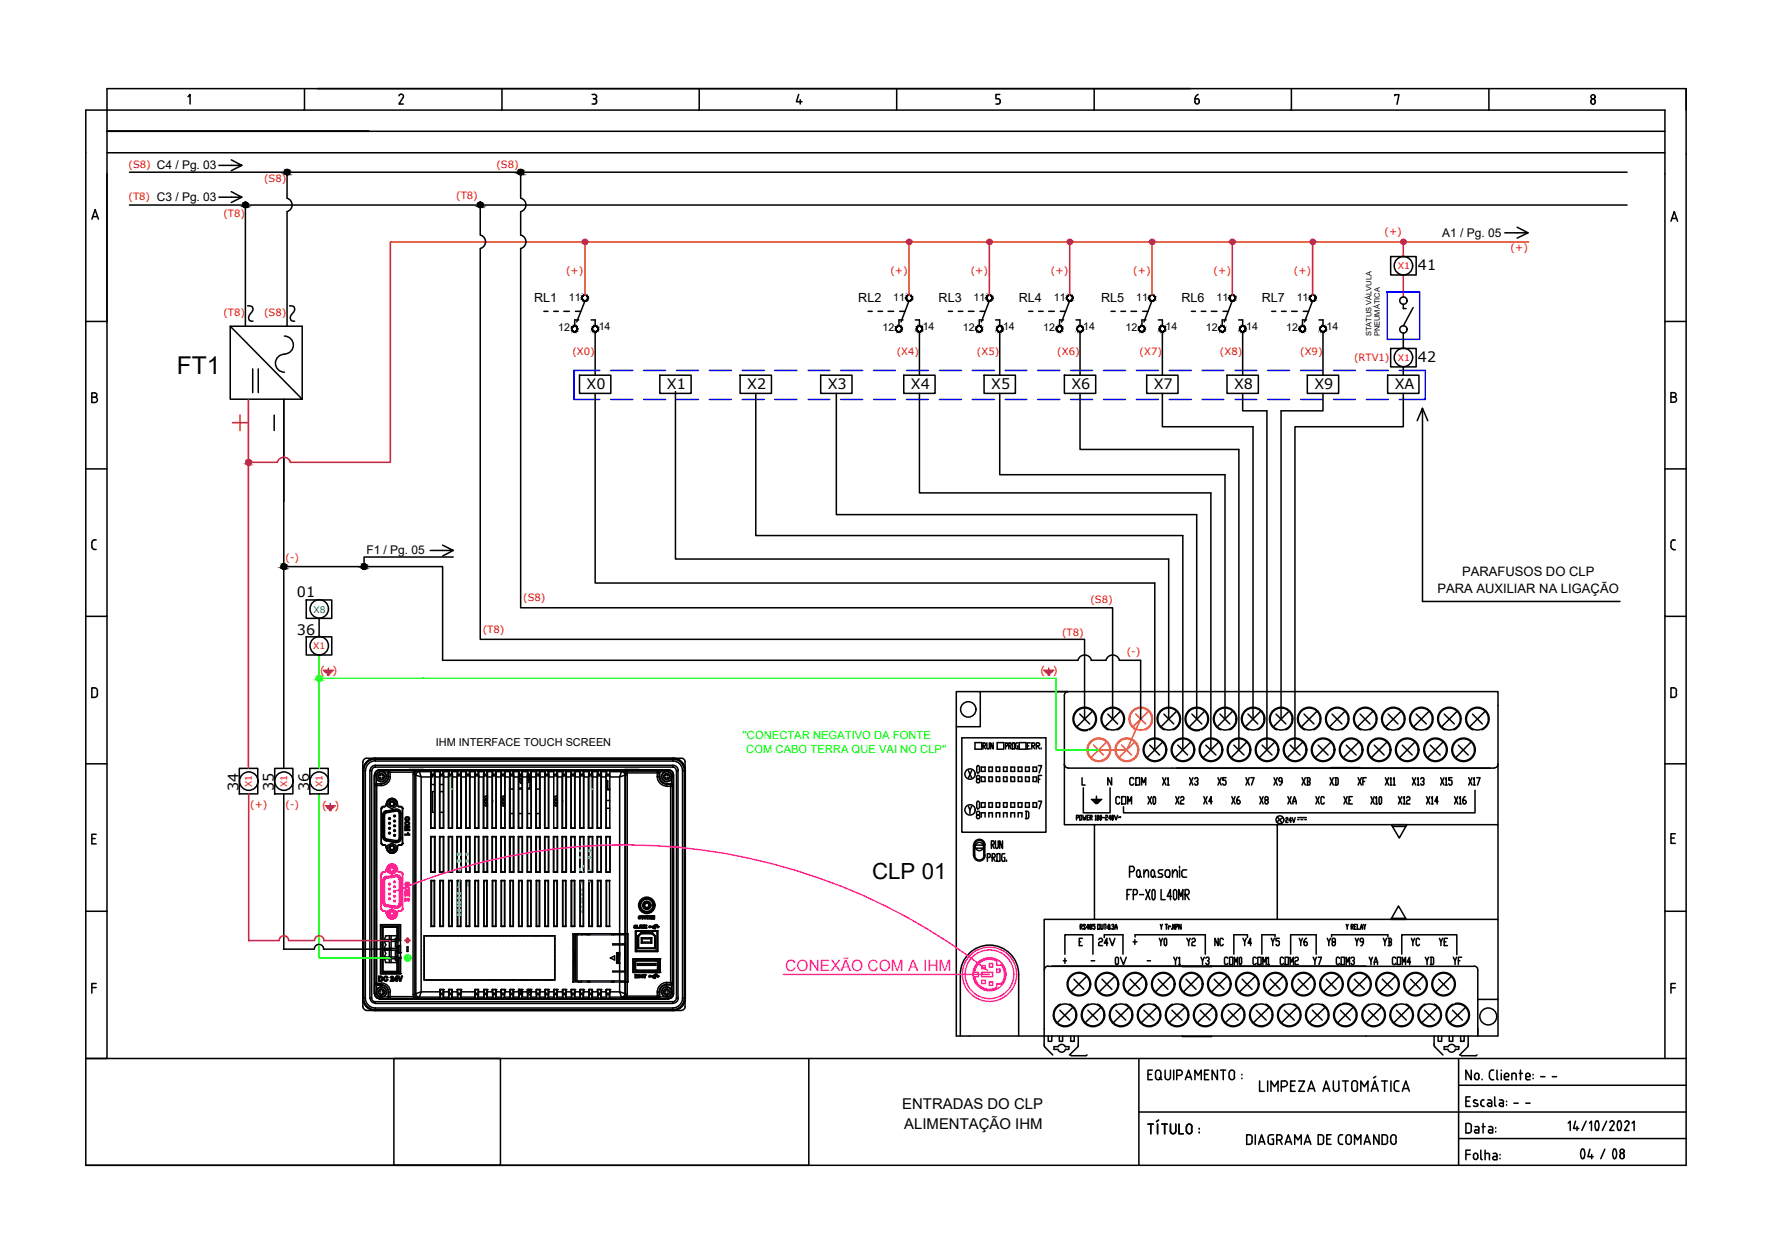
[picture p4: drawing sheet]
<svg xmlns="http://www.w3.org/2000/svg" width="297mm" height="210mm" viewBox="0 0 297 210" stroke-linecap="round" stroke-linejoin="round" font-family="sans-serif">
<defs><g id="words">
<text font-size="5.7" fill="#f00" x="37.7" y="73.4">+</text>
<text font-size="4.9" x="199" y="18.7">6</text>
<g font-size="4.4">
<text x="188" y="133">COM</text>
<text x="191.2" y="136.2">X0</text>
<text x="195.8" y="136.2">X2</text>
<text x="198.3" y="133">X3</text>
<text x="202.8" y="133">X5</text>
<text x="205.3" y="136.2">X6</text>
<text x="209.9" y="136.2">X8</text>
<text x="212.4" y="133">X9</text>
<text x="214.5" y="136.2">XA</text>
<text x="217" y="133">XB</text>
<text x="219.4" y="136.2">XC</text>
<text x="224" y="136.2">XE</text>
<text x="226.5" y="133">XF</text>
<text x="193" y="159.8">Y0</text>
<text x="197.6" y="159.8">Y2</text>
<text x="202.5" y="159.8">NC</text>
<text x="207.1" y="159.8">Y4</text>
<text x="216.6" y="159.8">Y6</text>
<text x="221.2" y="159.8">Y8</text>
<text x="230.7" y="159.8">YB</text>
<text x="235.3" y="159.8">YC</text>
<text x="239.9" y="159.8">YE</text>
<text x="185.9" y="163">0V</text>
<text x="203.6" y="163" transform="rotate(-90 203.6 163)">Y3</text>
<text x="222.2" y="163" transform="rotate(-90 222.2 163)">Y7</text>
<text x="231.8" y="163" transform="rotate(-90 231.8 163)">YA</text>
<text x="241.3" y="163" transform="rotate(-90 241.3 163)">YD</text>
<text x="245.9" y="163" transform="rotate(-90 245.9 163)">YF</text>
</g>
<text font-size="4.1" x="29.7" y="62.7">FT1</text>
<g font-size="4">
<text x="196.8" y="133" transform="rotate(-90 196.8 133)">X1</text>
<text x="203.9" y="136.2" transform="rotate(-90 203.9 136.2)">X4</text>
<text x="211" y="133" transform="rotate(-90 211 133)">X7</text>
<text x="225.1" y="133" transform="rotate(-90 225.1 133)">XD</text>
<text x="215.2" y="159.8" transform="rotate(-90 215.2 159.8)">Y5</text>
<text x="229.3" y="159.8" transform="rotate(-90 229.3 159.8)">Y9</text>
<text x="198.6" y="163" transform="rotate(-90 198.6 163)">Y1</text>
</g>
<text font-size="3.7" x="146.2" y="147.3">CLP 01</text>
<text font-size="3.5" x="188.7" y="159.5">+</text>
<text font-size="2.6" fill="#f0f" x="131.6" y="162.9">CONEXÃO COM A IHM</text>
<g font-size="2.6">
<text x="181.7" y="162.3">-</text>
<text x="191.2" y="162.3">-</text>
</g>
<g font-size="2.5">
<text x="151.2" y="185.9">ENTRADAS DO CLP</text>
<text x="151.6" y="189.3">ALIMENTAÇÃO IHM</text>
</g>
<g font-size="2.4">
<text x="237.7" y="45.3">41</text>
<text x="98.3" y="65.2">X0</text>
<text x="111.8" y="65.2">X1</text>
<text x="125.3" y="65.2">X2</text>
<text x="138.8" y="65.2">X3</text>
<text x="152.7" y="65.2">X4</text>
<text x="166.1" y="65.2">X5</text>
<text x="179.6" y="65.2">X6</text>
<text x="193.4" y="65.2">X7</text>
<text x="206.9" y="65.2">X8</text>
<text x="220.3" y="65.2">X9</text>
<text x="233.8" y="65.2">XA</text>
<text x="237.7" y="60.7">42</text>
<text x="49.8" y="100.2">01</text>
<text x="49.8" y="106.4">36</text>
<text x="40" y="132.6" transform="rotate(-90 40 132.6)">34</text>
<text x="45.9" y="132.6" transform="rotate(-90 45.9 132.6)">35</text>
<text x="51.8" y="132.6" transform="rotate(-90 51.8 132.6)">36</text>
</g>
<g font-size="2.2">
<text x="240.9" y="99.5">PARA AUXILIAR NA LIGAÇÃO</text>
<text x="245.1" y="96.6">PARAFUSOS DO CLP</text>
</g>
<g font-size="2.1">
<text x="89.5" y="50.6">RL1</text>
<text x="143.9" y="50.6">RL2</text>
<text x="157.3" y="50.6">RL3</text>
<text x="170.8" y="50.6">RL4</text>
<text x="184.6" y="50.6">RL5</text>
<text x="198.1" y="50.6">RL6</text>
<text x="211.5" y="50.6">RL7</text>
</g>
<g font-size="2">
<text x="26.3" y="28.4">C4 / Pg. 03</text>
<text x="26.3" y="33.7">C3 / Pg. 03</text>
<text x="241.8" y="39.7">A1 / Pg. 05</text>
<text x="61.4" y="92.9">F1 / Pg. 05</text>
</g>
<g font-size="1.9" fill="#0f0">
<text x="124.5" y="123.8">''CONECTAR NEGATIVO DA FONTE</text>
<text x="125.1" y="126.2">COM CABO TERRA QUE VAI NO CLP''</text>
</g>
<g font-size="1.8">
<text x="95.4" y="50.5">11</text>
<text x="149.7" y="50.5">11</text>
<text x="163.2" y="50.5">11</text>
<text x="176.6" y="50.5">11</text>
<text x="190.4" y="50.5">11</text>
<text x="203.9" y="50.5">11</text>
<text x="217.4" y="50.5">11</text>
<text x="93.6" y="55.4">12</text>
<text x="100.4" y="55.4">14</text>
<text x="147.9" y="55.4">12</text>
<text x="154.7" y="55.4">14</text>
<text x="161.4" y="55.4">12</text>
<text x="168.1" y="55.4">14</text>
<text x="174.9" y="55.4">12</text>
<text x="181.6" y="55.4">14</text>
<text x="188.7" y="55.4">12</text>
<text x="195.4" y="55.4">14</text>
<text x="202.1" y="55.4">12</text>
<text x="208.9" y="55.4">14</text>
<text x="215.6" y="55.4">12</text>
<text x="222.4" y="55.4">14</text>
<text x="73.1" y="125.1">IHM INTERFACE TOUCH SCREEN</text>
</g>
<g font-size="1.8" fill="#d00">
<text x="53.7" y="113">(</text>
<text x="55.7" y="113">)</text>
<text x="174.4" y="113">(</text>
<text x="176.5" y="113">)</text>
<text x="54" y="135.7">(</text>
<text x="56.1" y="135.7">)</text>
</g>
<g font-size="1.7" fill="#d00">
<text x="21.5" y="28.2">(S8)</text>
<text x="83.2" y="28.2">(S8)</text>
<text x="21.5" y="33.5">(T8)</text>
<text x="44.3" y="30.6">(S8)</text>
<text x="76.5" y="33.4">(T8)</text>
<text x="37.5" y="36.4">(T8)</text>
<text x="232.1" y="39.5">(+)</text>
<text x="94.9" y="45.9">(+)</text>
<text x="149.3" y="45.9">(+)</text>
<text x="162.7" y="45.9">(+)</text>
<text x="176.2" y="45.9">(+)</text>
<text x="190" y="45.9">(+)</text>
<text x="203.4" y="45.9">(+)</text>
<text x="216.9" y="45.9">(+)</text>
<text x="253.2" y="42.2">(+)</text>
<text x="37.5" y="53">(T8)</text>
<text x="44.3" y="53">(S8)</text>
<text x="96" y="59.6">(X0)</text>
<text x="150.3" y="59.6">(X4)</text>
<text x="163.8" y="59.6">(X5)</text>
<text x="177.2" y="59.6">(X6)</text>
<text x="191" y="59.6">(X7)</text>
<text x="204.5" y="59.6">(X8)</text>
<text x="218" y="59.6">(X9)</text>
<text x="227" y="60.5">(RTV1)</text>
<text x="47.9" y="94.1">(-)</text>
<text x="87.7" y="100.8">(S8)</text>
<text x="182.8" y="101.1">(S8)</text>
<text x="80.9" y="106.1">(T8)</text>
<text x="178" y="106.6">(T8)</text>
<text x="188.9" y="109.9">(-)</text>
<text x="41.9" y="135.5">(+)</text>
<text x="47.9" y="135.5">(-)</text>
</g>
<g font-size="1.5" fill="#f00">
<text x="234.3" y="45.1">X1</text>
<text x="234.3" y="60.5">X1</text>
<text x="52.5" y="108.9">X1</text>
<text x="42.2" y="132" transform="rotate(-90 42.2 132)">X1</text>
<text x="48.2" y="132" transform="rotate(-90 48.2 132)">X1</text>
<text x="54" y="132" transform="rotate(-90 54 132)">X1</text>
</g>
<text font-size="1.5" fill="#009525" x="52.6" y="102.7">X8</text>
<g font-size="1.3">
<text x="229.9" y="56.4" transform="rotate(-90 229.9 56.4)">STATUS VÁLVULA</text>
<text x="231.3" y="56.4" transform="rotate(-90 231.3 56.4)">PNEUMÁTICA</text>
</g>
</g></defs>
<!-- layer: ANILHAS -->
<g fill="none" stroke="#d00" stroke-width=".25">
<path d="M54.2 112.4h1.7M54.4 112.6h1.3M54.6 112.8h.9M54.8 113h.5M54.9 113.2h.2M55.1 112v.4M174.9 112.4h1.7M175.2 112.6h1.2M175.4 112.8h.8M175.6 113h.4M175.7 113.2h.2M175.8 112v.4"/>
<path d="M54.5 135.1h1.7M54.7 135.3h1.3M54.9 135.5h.9M55.1 135.7h.5M55.3 135.9h.2M55.4 134.7v.4"/>
</g>
<!-- layer: Ident.Circuitos -->
<g fill="none" stroke="#000" stroke-width=".25">
<path d="M14.4 18.5h3.5v10.7M17.9 14.9v3.6M17.9 25.6h261.2M21.7 34.4h251M21.7 28.9h251M61.8 22h-43.9h261.2"/>
<circle cx="41.2" cy="34.4" r=".44"/>
<circle cx="48.1" cy="28.9" r=".44"/>
<circle cx="80.5" cy="34.4" r=".44"/>
<circle cx="87.3" cy="28.9" r=".44"/>
<circle cx="47.6" cy="95" r=".44"/>
<circle cx="61.1" cy="95" r=".44"/>
</g>
<!-- layer: 0 -->
<g fill="#000" stroke="#000" stroke-width=".17">
<path d="M41 34.8h.1zM80.4 34.8h.1zM87.3 29.3h.1z"/>
<path d="M40.7 34.4h.4zM40.7 34.4h.4z"/>
<path d="M40.7 34.4l.4 .1zM40.7 34.4l.4 .1z"/>
<path d="M40.7 34.5l.4 .1zM40.7 34.5l.4 .1z"/>
<path d="M40.8 34.6h.3zM40.8 34.6h.3z"/>
<path d="M40.8 34.6l.3 .1zM40.8 34.6l.3 .1z"/>
<path d="M40.8 34.7l.3 .1zM40.8 34.7l.3 .1z"/>
<path d="M40.9 34.8h.2zM40.9 34.8h.2z"/>
<path d="M41.1 34.8h.1zM41.1 34.8h.1zM41.1 34.8h.2z"/>
<path d="M41 34.8h.1zM41 34.8h.1z"/>
<path d="M41.1 33.9h.2zM41 33.9h.3z"/>
<path d="M41 33.9l.3 .1zM40.9 34h.4z"/>
<path d="M40.9 34h.5zM40.8 34h.6z"/>
<path d="M41.1 34.8h.2zM41.1 34.8h.2z"/>
<path d="M40.8 34h.7zM40.8 34h.7z"/>
<path d="M41.1 34.7h.3zM41.1 34.7l.2 .1z"/>
<path d="M40.8 34l.7 .1zM40.8 34l.7 .1h-.7z"/>
<path d="M41.1 34.6l.3 .1 .1-.1zM41.1 34.6l.3 .1z"/>
<path d="M40.8 34.1l.8 .1zM40.8 34.1l.8 .1h-.9z"/>
<path d="M41.1 34.6h.4zM41.1 34.6h.4z"/>
<path d="M40.7 34.2l.9 .1v-.1zM40.7 34.2l.9 .1h-.9z"/>
<path d="M40.7 34.3l.9 .1v-.1zM40.7 34.3l.9 .1h-.9z"/>
<path d="M41.1 34.4h.5zM41.1 34.4h.5z"/>
<path d="M41.1 34.4l.5 .1zM41.1 34.4l.5 .1z"/>
<path d="M41.1 34.5l.4 .1 .1-.1zM41.1 34.5l.4 .1z"/>
<path d="M48 29.3h.1zM48.1 29.3h.1z"/>
<path d="M47.7 28.9l.4 .1zM47.7 28.9l.4 .1z"/>
<path d="M47.7 29h.4zM47.7 29h.4z"/>
<path d="M47.7 29l.4 .1zM47.7 29l.4 .1z"/>
<path d="M47.7 29.1l.4 .1zM47.7 29.1l.4 .1z"/>
<path d="M47.8 29.2h.3zM47.8 29.2h.3z"/>
<path d="M47.8 29.2l.3 .1zM47.8 29.2l.3 .1z"/>
<path d="M47.9 29.3h.2zM47.9 29.3h.2z"/>
<path d="M47.9 29.3h.2zM47.9 29.3h.2z"/>
<path d="M48.1 28.4h.1zM48 28.4h.2z"/>
<path d="M48.1 29.3h.1zM48.1 29.3h.2z"/>
<path d="M48 28.4h.3zM47.9 28.4h.4z"/>
<path d="M47.9 28.4l.5 .1zM47.8 28.5h.6z"/>
<path d="M48.1 29.3h.2zM48.1 29.3h.2z"/>
<path d="M47.8 28.5l.7 .1zM47.8 28.5l.7 .1h-.7z"/>
<path d="M48.1 29.2h.3zM48.1 29.2l.2 .1z"/>
<path d="M47.8 28.6h.7zM47.8 28.6h.7z"/>
<path d="M48.1 29.2h.4zM48.1 29.2h.3z"/>
<path d="M47.7 28.6l.8 .1zM47.7 28.6l.8 .1h-.8z"/>
<path d="M48.1 29.1l.4 .1v-.1zM48.1 29.1l.4 .1z"/>
<path d="M47.7 28.7l.8 .1v-.1zM47.7 28.7l.8 .1h-.8z"/>
<path d="M47.7 28.8l.8 .1v-.1zM47.7 28.8l.8 .1h-.8z"/>
<path d="M48.1 28.9l.4 .1zM48.1 28.9l.4 .1z"/>
<path d="M48.1 29h.4zM48.1 29h.4z"/>
<path d="M48.1 29h.4zM48.1 29l.4 .1z"/>
<path d="M80.1 34.4h.4zM80.1 34.4h.4z"/>
<path d="M80.1 34.4l.4 .1zM80.1 34.4l.4 .1z"/>
<path d="M80.1 34.5l.4 .1zM80.1 34.5l.4 .1z"/>
<path d="M80.1 34.6h.4zM80.1 34.6h.4z"/>
<path d="M80.2 34.6l.3 .1zM80.2 34.6l.3 .1z"/>
<path d="M80.2 34.7l.3 .1zM80.2 34.7l.3 .1z"/>
<path d="M80.3 34.8h.2zM80.3 34.8h.2z"/>
<path d="M80.5 34.8h.1zM80.5 34.8h.1zM80.5 34.8h.2z"/>
<path d="M80.3 34.8h.2zM80.3 34.8h.2z"/>
<path d="M80.5 33.9h.1zM80.4 33.9h.2z"/>
<path d="M80.4 33.9l.3 .1zM80.3 34h.4z"/>
<path d="M80.3 34h.5zM80.3 34h.5z"/>
<path d="M80.5 34.8h.2zM80.5 34.8h.2z"/>
<path d="M80.2 34h.6zM80.2 34h.6z"/>
<path d="M80.5 34.7h.3zM80.5 34.7l.2 .1z"/>
<path d="M80.2 34l.7 .1zM80.2 34l.7 .1h-.8z"/>
<path d="M80.5 34.6l.3 .1v-.1zM80.5 34.6l.3 .1z"/>
<path d="M80.1 34.1l.8 .1zM80.1 34.1l.8 .1h-.8z"/>
<path d="M80.5 34.6h.4zM80.5 34.6h.3z"/>
<path d="M80.1 34.2l.9 .1zM80.1 34.2l.9 .1h-.9z"/>
<path d="M80.5 34.5l.4 .1v-.1zM80.5 34.5l.4 .1z"/>
<path d="M80.1 34.3l.9 .1v-.1zM80.1 34.3l.9 .1h-.9z"/>
<path d="M80.5 34.4h.5zM80.5 34.4h.5z"/>
<path d="M80.5 34.4l.4 .1 .1-.1zM80.5 34.4l.4 .1z"/>
<path d="M86.9 28.9l.4 .1zM86.9 28.9l.4 .1z"/>
<path d="M86.9 29h.4zM86.9 29h.4z"/>
<path d="M86.9 29l.4 .1zM86.9 29l.4 .1z"/>
<path d="M86.9 29.1l.4 .1zM86.9 29.1l.4 .1z"/>
<path d="M86.9 29.2h.4zM86.9 29.2h.4z"/>
<path d="M87 29.2l.3 .1zM87 29.2l.3 .1z"/>
<path d="M87.1 29.3h.2zM87.1 29.3h.2z"/>
<path d="M87.2 29.3h.1zM87.2 29.3h.1z"/>
<path d="M87.2 28.4h.2zM87.2 28.4h.2z"/>
<path d="M87.3 29.3h.1zM87.3 29.3h.1z"/>
<path d="M87.2 28.4h.3zM87.1 28.4h.4z"/>
<path d="M87.1 28.4l.5 .1zM87 28.5h.6z"/>
<path d="M87.3 29.3h.2zM87.3 29.3h.1z"/>
<path d="M87 28.5l.6 .1zM87 28.5l.6 .1h-.6z"/>
<path d="M87.3 29.2h.3zM87.3 29.2l.2 .1z"/>
<path d="M87 28.6h.7zM86.9 28.6h.8z"/>
<path d="M86.9 28.6l.8 .1zM86.9 28.6l.8 .1h-.8z"/>
<path d="M87.3 29.2h.4zM87.3 29.2h.3z"/>
<path d="M86.9 28.7l.8 .1zM86.9 28.7l.8 .1h-.8z"/>
<path d="M87.3 29l.4 .1zM87.3 29l.4 .1z"/>
<path d="M87.3 29.1l.4 .1v-.1zM87.3 29.1l.4 .1z"/>
<path d="M86.9 28.8l.8 .1v-.1zM86.9 28.8l.8 .1h-.8z"/>
<path d="M87.3 28.9l.4 .1zM87.3 28.9l.4 .1z"/>
<path d="M87.3 29h.4zM87.3 29h.4z"/>
<path d="M96.8 55.1v.3zM96.8 55.1l-.1 .3 .1-.3zM96.8 54.9v.2zM96.8 54.9v.2zM96.6 54.7l.1 .2zM96.6 54.7l.1 .2zM96.3 54.6l.3 .1-.1 .1zM96.3 54.6l.2 .2zM96.1 54.7l.2-.1zM96.1 54.7v.1l.2-.1zM95.9 54.9l.2-.2v.1zM95.9 54.9l.2-.1zM95.9 54.9h.1l-.2 .2zM96 54.9l-.2 .2zM95.8 55.1h.1v.3zM95.9 55.1v.3zM95.9 55.4h.1l.1 .2zM96 55.4l.1 .2zM96.1 55.5l.2 .2-.2-.1zM96.1 55.5l.2 .2zM96.3 55.6h.3l-.3 .1zM96.3 55.6h.3l-.1-.1zM96.5 55.5l.3-.1-.2 .2zM96.5 55.5l.3-.1z"/>
<path d="M98.6 50l-.1 .2h-.1zM98.5 50l-.1 .2 .2-.2zM98.5 49.7l.1 .3zM98.4 49.7l.1 .3v-.3zM98.3 49.5l.2 .2h-.1zM98.3 49.5l.1 .2zM98.1 49.4l.2 .1zM98.1 49.4l.2 .2zM97.8 49.5l.3-.1zM97.8 49.5h.3zM97.8 49.5l-.2 .2zM97.6 49.7l.2-.1zM97.6 49.7h.1l-.2 .3zM97.7 49.7l-.2 .3zM97.5 50l.1 .2zM97.6 50v.2h.1zM97.6 50.2h.1l.1 .2zM97.7 50.2l.1 .2zM97.8 50.3l.3 .2-.3-.1zM97.8 50.3l.3 .2zM98.1 50.4h.2zM98.1 50.4h.2zM98.3 50.3l.2-.1-.2 .2zM98.4 50.2l-.1 .1 .2-.1z"/>
<path d="M100.3 55.1l-.1 .3h-.1zM100.2 55.1l-.1 .3 .2-.3zM100.2 54.9l.1 .2zM100.1 54.9l.1 .2v-.2zM100 54.7l.2 .2h-.1zM100 54.7l.1 .2zM99.8 54.6l.2 .1v.1zM99.8 54.6l.2 .2zM99.5 54.7l.3-.1zM99.5 54.7l.1 .1 .2-.1zM99.5 54.7l.1 .1-.3 .1zM99.3 54.9l.3-.1zM99.3 54.9v.2zM99.4 54.9l-.1 .2zM99.3 55.1v.3zM99.3 55.1v.3zM99.3 55.4l.2 .2zM99.4 55.4l.1 .2zM99.6 55.5l.2 .2-.3-.1zM99.6 55.5l.2 .2zM99.8 55.6h.2l-.2 .1zM99.8 55.6h.2v-.1zM100 55.5l.2-.1-.2 .2zM100 55.5l.2-.1z"/>
<path d="M151.2 55.1l-.1 .3h-.1zM151.1 55.1l-.1 .3 .2-.3zM151.1 54.9l.1 .2zM151 54.9l.1 .2v-.2zM150.9 54.7l.2 .2h-.1zM150.9 54.7l.1 .2zM150.7 54.6l.2 .1v.1zM150.7 54.6l.2 .2zM150.4 54.7l.3-.1zM150.4 54.7v.1l.3-.1zM150.4 54.7v.1l-.2 .1zM150.2 54.9l.2-.1zM150.2 54.9h.1l-.2 .2zM150.3 54.9l-.2 .2zM150.1 55.1l.1 .3zM150.2 55.1v.3h.1zM150.2 55.4h.1l.1 .2zM150.3 55.4l.1 .2zM150.4 55.5l.3 .2-.3-.1zM150.4 55.5l.3 .2zM150.7 55.6h.2l-.2 .1zM150.7 55.6h.2v-.1zM150.9 55.5l.2-.1-.2 .2zM150.9 55.5l.2-.1z"/>
<path d="M152.9 50v.2h-.1zM152.9 50l-.1 .2 .1-.2zM152.9 49.7v.3zM152.8 49.7l.1 .3v-.3zM152.6 49.5l.3 .2h-.1zM152.6 49.5l.2 .2zM152.4 49.4l.2 .1zM152.4 49.4l.2 .2zM152.1 49.5l.3-.1zM152.1 49.5h.3zM152.1 49.5l-.1 .2zM152 49.7l.2-.1zM152 49.7l-.1 .3zM152 49.7l-.1 .3zM151.9 50l.1 .2zM152 50v.2zM152 50.2l.1 .2zM152 50.2l.1 .2zM152.2 50.3l.2 .2-.3-.1zM152.2 50.3l.2 .2zM152.4 50.4h.2zM152.4 50.4h.2zM152.6 50.3l.3-.1-.3 .2zM152.6 50.3l.3-.1z"/>
<path d="M154.6 55.1v.3h-.1zM154.5 55.1v.3l.1-.3zM154.6 54.9v.2zM154.5 54.9v.2l.1-.2zM154.4 54.7l.2 .2h-.1zM154.4 54.7l.1 .2zM154.1 54.6l.3 .1-.1 .1zM154.1 54.6l.2 .2zM153.9 54.7l.2-.1zM153.9 54.7v.1l.2-.1zM153.9 54.7v.1l-.2 .1zM153.7 54.9l.2-.1zM153.7 54.9l-.1 .2zM153.7 54.9l-.1 .2zM153.6 55.1l.1 .3zM153.7 55.1v.3zM153.7 55.4l.2 .2zM153.7 55.4l.2 .2zM153.9 55.5l.2 .2-.2-.1zM153.9 55.5l.2 .2zM154.1 55.6h.3l-.3 .1zM154.1 55.6h.3l-.1-.1zM154.3 55.5l.3-.1-.2 .2zM154.3 55.5l.3-.1z"/>
<path d="M164.7 55.1l-.1 .3h-.1zM164.6 55.1l-.1 .3 .2-.3zM164.6 54.9l.1 .2zM164.5 54.9l.1 .2v-.2zM164.4 54.7l.2 .2h-.1zM164.4 54.7l.1 .2zM164.2 54.6l.2 .1v.1zM164.2 54.6l.2 .2zM163.9 54.7l.3-.1zM163.9 54.7v.1l.3-.1zM163.9 54.7v.1l-.2 .1zM163.7 54.9l.2-.1zM163.7 54.9h.1l-.2 .2zM163.8 54.9l-.2 .2zM163.6 55.1l.1 .3zM163.7 55.1v.3h.1zM163.7 55.4h.1l.1 .2zM163.8 55.4l.1 .2zM163.9 55.5l.3 .2-.3-.1zM163.9 55.5l.3 .2zM164.2 55.6h.2l-.2 .1zM164.2 55.6h.2v-.1zM164.4 55.5l.2-.1-.2 .2zM164.4 55.5l.2-.1z"/>
<path d="M166.4 50l-.1 .2h-.1zM166.3 50l-.1 .2 .2-.2zM166.3 49.7l.1 .3zM166.2 49.7l.1 .3v-.3zM166.1 49.5l.2 .2h-.1zM166.1 49.5l.1 .2zM165.8 49.4l.3 .1zM165.8 49.4l.3 .2zM165.6 49.5l.2-.1zM165.6 49.5h.2zM165.6 49.5l-.2 .2zM165.4 49.7l.2-.1zM165.4 49.7h.1l-.2 .3zM165.5 49.7l-.2 .3zM165.3 50l.1 .2zM165.4 50v.2h.1zM165.4 50.2h.1l.1 .2zM165.5 50.2l.1 .2zM165.6 50.3l.2 .2-.2-.1zM165.6 50.3l.2 .2zM165.8 50.4h.3zM165.8 50.4h.3zM166.1 50.3l.2-.1-.2 .2zM166.1 50.3l.2-.1z"/>
<path d="M168.1 55.1l-.1 .3zM168 55.1v.3l.1-.3zM168 54.9l.1 .2zM168 54.9v.2v-.2zM167.8 54.7l.2 .2zM167.8 54.7l.2 .2zM167.6 54.6l.2 .1v.1zM167.6 54.6l.2 .2zM167.3 54.7l.3-.1zM167.3 54.7l.1 .1 .2-.1zM167.3 54.7l.1 .1-.2 .1zM167.2 54.9l.2-.1zM167.2 54.9l-.1 .2zM167.2 54.9l-.1 .2zM167.1 55.1l.1 .3zM167.2 55.1v.3zM167.2 55.4l.1 .2zM167.2 55.4l.1 .2zM167.4 55.5l.2 .2-.3-.1zM167.4 55.5l.2 .2zM167.6 55.6h.2l-.2 .1zM167.6 55.6h.2v-.1zM167.8 55.5l.2-.1-.2 .2zM167.8 55.5l.2-.1z"/>
<path d="M178.1 55.1l-.1 .3zM178 55.1v.3l.1-.3zM178 54.9l.1 .2zM178 54.9v.2v-.2zM177.9 54.7l.1 .2zM177.9 54.7l.1 .2zM177.6 54.6l.3 .1-.1 .1zM177.6 54.6l.2 .2zM177.4 54.7l.2-.1zM177.4 54.7v.1l.2-.1zM177.2 54.9l.2-.2v.1zM177.2 54.9l.2-.1zM177.2 54.9l-.1 .2zM177.2 54.9l-.1 .2zM177.1 55.1l.1 .3zM177.2 55.1v.3zM177.2 55.4l.2 .2zM177.2 55.4l.2 .2zM177.4 55.5l.2 .2-.2-.1zM177.4 55.5l.2 .2zM177.6 55.6h.3l-.3 .1zM177.6 55.6h.3l-.1-.1zM177.8 55.5l.2-.1-.1 .2zM177.8 55.5l.2-.1z"/>
<path d="M179.9 50l-.1 .2h-.1zM179.8 50l-.1 .2 .2-.2zM179.8 49.7l.1 .3zM179.7 49.7l.1 .3v-.3zM179.6 49.5l.2 .2h-.1zM179.5 49.6l.2 .1-.1-.2zM179.3 49.4l.3 .1zM179.3 49.4l.2 .2zM179.1 49.5l.2-.1zM179.1 49.5h.2zM178.9 49.7l.2-.1zM178.9 49.7l.2-.1zM178.9 49.7h.1l-.2 .3zM179 49.7l-.2 .3zM178.8 50l.1 .2zM178.9 50v.2h.1zM178.9 50.2h.1l.1 .2zM179 50.2l.1 .2zM179.1 50.3l.2 .2-.2-.1zM179.1 50.3l.2 .2zM179.3 50.4h.3l-.3 .1zM179.3 50.4h.3zM179.5 50.3l.3-.1-.2 .2zM179.5 50.3l.3-.1z"/>
<path d="M181.6 55.1l-.1 .3h-.1zM181.5 55.1l-.1 .3 .2-.3zM181.5 54.9l.1 .2zM181.4 54.9l.1 .2v-.2zM181.3 54.7l.2 .2h-.1zM181.3 54.7l.1 .2zM181 54.6l.3 .1v.1zM181 54.6l.3 .2zM180.8 54.7l.2-.1zM180.8 54.7v.1l.2-.1zM180.8 54.7v.1l-.2 .1zM180.6 54.9l.2-.1zM180.6 54.9l-.1 .2zM180.7 54.9l-.2 .2zM180.5 55.1l.1 .3zM180.6 55.1v.3zM180.6 55.4l.2 .2zM180.7 55.4l.1 .2zM180.8 55.5l.2 .2-.2-.1zM180.8 55.5l.2 .2zM181 55.6h.3l-.3 .1zM181 55.6h.3v-.1zM181.3 55.5l.2-.1-.2 .2zM181.3 55.5l.2-.1z"/>
<path d="M191.9 55.1l-.1 .3zM191.8 55.1v.3l.1-.3zM191.8 54.9l.1 .2zM191.8 54.9v.2v-.2zM191.7 54.7l.1 .2zM191.7 54.7l.1 .2zM191.4 54.6l.3 .1-.1 .1zM191.4 54.6l.2 .2zM191.2 54.7l.2-.1zM191.2 54.7v.1l.2-.1zM191 54.9l.2-.2v.1zM191 54.9l.2-.1zM191 54.9l-.1 .2zM191 54.9l-.1 .2zM190.9 55.1l.1 .3zM191 55.1v.3zM191 55.4l.2 .2zM191 55.4l.2 .2zM191.2 55.5l.2 .2-.2-.1zM191.2 55.5l.2 .2zM191.4 55.6h.3l-.3 .1zM191.4 55.6h.3l-.1-.1zM191.6 55.5l.2-.1-.1 .2zM191.6 55.5l.2-.1z"/>
<path d="M193.7 50l-.1 .2h-.1zM193.6 50l-.1 .2 .2-.2zM193.6 49.7l.1 .3zM193.5 49.7l.1 .3v-.3zM193.4 49.5l.2 .2h-.1zM193.4 49.5l.1 .2zM193.1 49.4l.3 .1zM193.1 49.4l.3 .2zM192.9 49.5l.2-.1zM192.9 49.5h.2zM192.9 49.5l-.2 .2zM192.7 49.7l.2-.1zM192.7 49.7h.1l-.2 .3zM192.8 49.7l-.2 .3zM192.6 50l.1 .2zM192.7 50v.2h.1zM192.7 50.2h.1l.1 .2zM192.8 50.2l.1 .2zM192.9 50.3l.2 .2-.2-.1zM192.9 50.3l.2 .2zM193.1 50.4h.3l-.3 .1zM193.1 50.4h.3zM193.4 50.3l.2-.1-.2 .2zM193.5 50.2l-.1 .1 .2-.1z"/>
<path d="M195.4 55.1l-.1 .3h-.1zM195.3 55.1l-.1 .3 .2-.3zM195.3 54.9l.1 .2zM195.2 54.9l.1 .2v-.2zM195.1 54.7l.2 .2h-.1zM195.1 54.7l.1 .2zM194.8 54.6l.3 .1v.1zM194.8 54.6l.3 .2zM194.6 54.7l.2-.1zM194.6 54.7v.1l.2-.1zM194.6 54.7v.1l-.2 .1zM194.4 54.9l.2-.1zM194.4 54.9l-.1 .2zM194.5 54.9l-.2 .2zM194.3 55.1l.1 .3zM194.4 55.1v.3zM194.4 55.4l.2 .2zM194.5 55.4l.1 .2zM194.6 55.5l.2 .2-.2-.1zM194.6 55.5l.2 .2zM194.8 55.6h.3l-.3 .1zM194.8 55.6h.3v-.1zM195.1 55.5l.2-.1-.2 .2zM195.1 55.5l.2-.1z"/>
<path d="M205.4 55.1l-.1 .3h-.1zM205.3 55.1l-.1 .3 .2-.3zM205.3 54.9l.1 .2zM205.2 54.9l.1 .2v-.2zM205.1 54.7l.2 .2h-.1zM205.1 54.7l.1 .2zM204.9 54.6l.2 .1v.1zM204.9 54.6l.2 .2zM204.6 54.7l.3-.1zM204.6 54.7l.1 .1 .2-.1zM204.4 54.9l.2-.2 .1 .1zM204.4 54.9l.3-.1zM204.4 54.9h.1l-.2 .2zM204.5 54.9l-.2 .2zM204.3 55.1l.1 .3zM204.4 55.1v.3h.1zM204.4 55.4h.1l.1 .2zM204.5 55.4l.1 .2zM204.7 55.5l.2 .2-.3-.1zM204.7 55.5l.2 .2zM204.9 55.6h.2l-.2 .1zM204.9 55.6h.2v-.1zM205.1 55.5l.2-.1-.2 .2zM205.1 55.5l.2-.1z"/>
<path d="M207.1 50l-.1 .2zM207 50v.2l.1-.2zM207 49.7l.1 .3zM207 49.7v.3v-.3zM206.9 49.5l.1 .2zM206.8 49.6l.2 .1zM206.6 49.4l.3 .1zM206.6 49.4l.2 .2zM206.3 49.5l.3-.1zM206.3 49.5h.3zM206.3 49.5l-.2 .2zM206.1 49.7l.3-.1zM206.1 49.7h.1l-.1 .3zM206.2 49.7l-.1 .3zM206.1 50v.2zM206.1 50v.2h.1zM206.1 50.2h.1l.1 .2zM206.2 50.2l.1 .2zM206.4 50.3l.2 .2-.3-.1zM206.4 50.3l.2 .2zM206.6 50.4h.3l-.3 .1zM206.6 50.4h.3zM206.8 50.3l.2-.1-.1 .2zM207 50.2l-.2 .1 .2-.1z"/>
<path d="M208.8 55.1v.3h-.1zM208.7 55.1v.3l.1-.3zM208.8 54.9l-.1 .2zM208.7 54.9v.2l.1-.2zM208.6 54.7l.2 .2h-.1zM208.6 54.7l.1 .2zM208.3 54.6l.3 .1-.1 .1zM208.3 54.6l.2 .2zM208.1 54.7l.2-.1zM208.1 54.7v.1l.2-.1zM208.1 54.7v.1l-.2 .1zM207.9 54.9l.2-.1zM207.9 54.9l-.1 .2zM207.9 54.9l-.1 .2zM207.8 55.1l.1 .3zM207.9 55.1v.3zM207.9 55.4l.2 .2zM207.9 55.4l.2 .2zM208.1 55.5l.2 .2-.2-.1zM208.1 55.5l.2 .2zM208.3 55.6h.3l-.3 .1zM208.3 55.6h.3l-.1-.1zM208.5 55.5l.3-.1-.2 .2zM208.5 55.5l.3-.1z"/>
<path d="M218.8 55.1v.3zM218.8 55.1l-.1 .3 .1-.3zM218.8 54.9v.2zM218.7 54.9l.1 .2zM218.6 54.7l.1 .2zM218.6 54.7l.1 .2zM218.3 54.6l.3 .1v.1zM218.3 54.6l.3 .2zM218.1 54.7l.2-.1zM218.1 54.7v.1l.2-.1zM217.9 54.9l.2-.2v.1zM217.9 54.9l.2-.1zM217.9 54.9h.1l-.2 .2zM218 54.9l-.2 .2h.1zM217.8 55.1h.1v.3zM217.9 55.1v.3zM217.9 55.4h.1l.1 .2zM218 55.4l.1 .2zM218.1 55.5l.2 .2-.2-.1zM218.1 55.5l.2 .2zM218.3 55.6h.3l-.3 .1zM218.3 55.6h.3v-.1zM218.6 55.5l.2-.1-.2 .2zM218.6 55.5l.2-.1z"/>
<path d="M220.6 50l-.1 .2h-.1zM220.5 50l-.1 .2 .2-.2zM220.5 49.7l.1 .3zM220.4 49.7l.1 .3v-.3zM220.3 49.5l.2 .2h-.1zM220.3 49.5l.1 .2zM220 49.4l.3 .1zM220 49.4l.3 .2zM219.8 49.5l.2-.1zM219.8 49.5h.2zM219.8 49.5l-.2 .2zM219.6 49.7l.2-.1zM219.6 49.7h.1l-.2 .3zM219.7 49.7l-.2 .3zM219.5 50l.1 .2zM219.6 50v.2h.1zM219.6 50.2h.1l.1 .2zM219.7 50.2l.1 .2zM219.8 50.3l.2 .2-.2-.1zM219.8 50.3l.2 .2zM220 50.4h.3l-.3 .1zM220 50.4h.3zM220.3 50.3l.2-.1-.2 .2zM220.4 50.2l-.1 .1 .2-.1z"/>
<path d="M222.3 55.1l-.1 .3zM222.2 55.1v.3l.1-.3zM222.2 54.9l.1 .2zM222.2 54.9v.2v-.2zM222 54.7l.2 .2zM222 54.7l.2 .2zM221.8 54.6l.2 .1v.1zM221.8 54.6l.2 .2zM221.5 54.7l.3-.1zM221.5 54.7l.1 .1 .2-.1zM221.5 54.7l.1 .1-.3 .1zM221.3 54.9l.3-.1zM221.3 54.9v.2zM221.4 54.9l-.1 .2zM221.3 55.1v.3zM221.3 55.1v.3zM221.3 55.4l.2 .2zM221.4 55.4l.1 .2zM221.6 55.5l.2 .2-.3-.1zM221.6 55.5l.2 .2zM221.8 55.6h.2l-.2 .1zM221.8 55.6h.2v-.1zM222 55.5l.2-.1-.2 .2zM222 55.5l.2-.1z"/>
<path d="M47.5 95.4l.1 .1zM47.6 95.4h.1z"/>
<path d="M47.1 95l.5 .1zM47.1 95l.5 .1z"/>
<path d="M47.1 95.1l.5 .1zM47.1 95.1l.5 .1z"/>
<path d="M47.1 95.2h.5zM47.1 95.2h.5z"/>
<path d="M47.2 95.2l.4 .1zM47.2 95.2l.4 .1z"/>
<path d="M47.2 95.3h.4zM47.2 95.3h.4z"/>
<path d="M47.3 95.3l.3 .1zM47.3 95.3l.3 .1z"/>
<path d="M47.4 95.4h.2zM47.4 95.4h.2z"/>
<path d="M47.4 95.4h.2zM47.4 95.4h.2z"/>
<path d="M47.5 94.5l.2 .1zM47.4 94.6h.3z"/>
<path d="M47.6 95.4h.1zM47.6 95.4h.1z"/>
<path d="M47.4 94.6h.4zM47.4 94.6h.4z"/>
<path d="M47.4 94.6l.5 .1zM47.4 94.6l.5 .1z"/>
<path d="M47.6 95.4h.2zM47.6 95.4h.1z"/>
<path d="M47.3 94.7h.6zM47.2 94.7h.7z"/>
<path d="M47.6 95.3h.3zM47.6 95.3l.2 .1z"/>
<path d="M47.2 94.7h.7zM47.2 94.7h.7z"/>
<path d="M47.6 95.3h.3zM47.6 95.3h.3z"/>
<path d="M47.2 94.7l.8 .1zM47.2 94.7l.8 .1h-.9z"/>
<path d="M47.6 95.2l.3 .1v-.1zM47.6 95.2l.3 .1z"/>
<path d="M47.1 94.8l.9 .1zM47.1 94.8l.9 .1h-.9z"/>
<path d="M47.6 95.2h.4zM47.6 95.2h.3z"/>
<path d="M47.1 94.9l.9 .1v-.1zM47.1 94.9l.9 .1h-.9z"/>
<path d="M47.6 95l.4 .1zM47.6 95l.4 .1z"/>
<path d="M47.6 95.1l.4 .1v-.1zM47.6 95.1l.4 .1z"/>
<path d="M60.9 95.4l.1 .1zM61 95.4h.1z"/>
<path d="M60.6 95l.4 .1zM60.6 95l.4 .1z"/>
<path d="M60.6 95.1l.4 .1zM60.6 95.1l.4 .1z"/>
<path d="M60.6 95.2h.4zM60.6 95.2h.4z"/>
<path d="M60.6 95.2l.4 .1zM60.6 95.2l.4 .1z"/>
<path d="M60.7 95.3h.3zM60.7 95.3h.3z"/>
<path d="M60.7 95.3l.3 .1zM60.7 95.3l.3 .1z"/>
<path d="M60.8 95.4h.2zM60.8 95.4h.2z"/>
<path d="M60.9 95.4h.1zM60.9 95.4h.1z"/>
<path d="M61 94.5l.2 .1zM60.9 94.6h.3z"/>
<path d="M61 95.4h.1zM61 95.4h.2z"/>
<path d="M60.9 94.6h.3zM60.8 94.6h.4z"/>
<path d="M60.8 94.6l.5 .1zM60.7 94.7h.6z"/>
<path d="M61 95.4h.2zM61 95.4h.2z"/>
<path d="M60.7 94.7h.7zM60.7 94.7h.7z"/>
<path d="M61 95.3h.3zM61 95.3l.2 .1z"/>
<path d="M60.7 94.7h.7zM60.7 94.7h.7z"/>
<path d="M61 95.3h.4zM61 95.3h.3z"/>
<path d="M60.6 94.7l.9 .1zM60.6 94.7l.9 .1h-.9z"/>
<path d="M61 95.2l.4 .1v-.1zM61 95.2l.4 .1z"/>
<path d="M60.6 94.8l.9 .1v-.1zM60.6 94.8l.9 .1h-.9z"/>
<path d="M60.6 94.9l.9 .1v-.1zM60.6 94.9l.9 .1h-.9z"/>
<path d="M61 95l.5 .1zM61 95l.5 .1z"/>
<path d="M61 95.1l.5 .1zM61 95.1l.5 .1z"/>
<path d="M61 95.2h.5zM61 95.2h.4z"/>
</g>
<g fill="none" stroke="#000" stroke-width=".25">
<path d="M17.9 14.9h264.7v180.5h-268.2v-176.9M31.5 16.2l.4-.4v1.6M51 14.9v3.6h-33.1M53.2 14.9h146.3M67.2 15.8l-.3 .3M67.3 15.8a.36 .36 0 0 1 .3 .5M67.5 16.4l-.6 1h.7M84.1 14.9v3.6h-33.1M99.3 15.8h.4a.36 .36 0 0 1 .3 .4 .36 .36 0 0 1-.3 .4M99.5 16.6h.1M99.7 16.6l.3 .1v.2M100 16.9v.2"/>
<path d="M100 17.1l-.2 .3h-.5M117.2 14.9v3.6h-33.1M133.9 15.8l-.4 1.3h.9M134.1 16.7v.7M150.3 14.9v3.6h-33.1M167.6 15.8h-.7v.8h.4a.45 .45 0 0 1 .4 .4 .45 .45 0 0 1-.4 .4h-.4M183.4 14.9v3.6h-33.1M216.5 14.9v3.6h-33.1M233.8 16v-.1h.7l-.3 1.6M249.6 14.9v3.6h-33.1M249.6 18.5h29.5v35.4M266.7 16.8a.39 .39 0 0 1 .6 0 .39 .39 0 0 1 0 .5 .39 .39 0 0 1-.6 0z"/>
<path d="M15.4 36.7l.5-1.6 .6 1.6M15.6 36.3h.7M17.9 29.2v24.7M38.8 26.8l1.7 .9h-3.8M38.8 32.1l1.7 1h-3.8M40.5 27.7l-1.7 .9M40.5 33.1l-1.7 .9M41.1 34.4v20.3M48.1 28.9v4.3a1.16 1.16 0 0 1 .9 1.2 1.16 1.16 0 0 1-.9 1.1M48.1 35.5v19.2M80.5 34.4v5M80.6 39.4a1.16 1.16 0 0 1 .8 1.1 1.16 1.16 0 0 1-.8 1.2"/>
<path d="M87.3 28.9v4.3M87.3 35.5v3.9M87.3 39.4a1.16 1.16 0 0 1 .9 1.1 1.16 1.16 0 0 1-.9 1.2M87.3 33.2a1.16 1.16 0 0 1 .9 1.2 1.16 1.16 0 0 1-.9 1.1M254.3 38.1l1.8 .9h-3.8M256.1 39l-1.8 .9M280.1 37.1l.6-1.6 .5 1.6M280.3 36.6h.7M14.4 53.9h3.5v24.7h-3.5M38.6 54.7h12.1v12.2M38.6 54.7l12.1 12.2h-12.1zM41.5 51.3l.7 .1 .2 .3v.3l-.6 .8a.62 .62 0 0 0-.1 .8 .62 .62 0 0 0 .7 .2"/>
<path d="M47.7 56.3a1.5 1.5 0 0 1 1.5 1.5 1.5 1.5 0 0 1-1.5 1.6M47.7 59.4a1.5 1.5 0 0 0-1.5 1.5 1.5 1.5 0 0 0 1.5 1.5M48.5 51.3l.8 .1 .1 .3-.1 .6-.5 .5a.62 .62 0 0 0-.1 .8 .62 .62 0 0 0 .7 .2M80.5 41.7v65.5h101.3v13.4M87.3 41.7v60.2h99.2v18.7M91.2 52.2h.6M92.8 52.2h.8M94.5 52.2h.9M96.5 52.2h.9M97 53.6h-.7v1.1M98.1 50.4l-1.4 3.6M99.1 53.6h.7v1.1"/>
<path d="M99.8 55.6v7.3M145.5 52.2h.7M147.2 52.2h.7M148.9 52.2h.9M150.8 52.2h.9M151.4 53.6h-.7v1.1M152.4 50.4l-1.4 3.6M153.4 53.6h.7v1.1M154.1 55.6v7.3M159 52.2h.7M160.6 52.2h.8M162.3 52.2h1"/>
<path d="M164.3 52.2h.9M164.8 53.6h-.6v1.1M165.8 50.4l-1.3 3.6M166.9 53.6h.7v1.1M167.6 55.6v7.3M172.5 52.2h.6M174.1 52.2h.8M175.8 52.2h.9M177.7 52.2h.9M178.3 53.6h-.7v1.1M179.3 50.4l-1.3 3.6M180.4 53.6h.6v1.1"/>
<path d="M181 55.6v7.3M186.3 52.2h.6M187.9 52.2h.8M189.6 52.2h.9M191.5 52.2h.9M192.1 53.6h-.7v1.1M193.1 50.4l-1.3 3.6M194.2 53.6h.6v1.1M194.8 55.6v7.3M199.7 52.2h.7M201.4 52.2h.7M203.1 52.2h.9"/>
<path d="M205 52.2h.9M205.6 53.6h-.7v1.1M206.6 50.4l-1.4 3.6M207.6 53.6h.7v1.1M208.3 55.6v7.3M213.2 52.2h.7M214.8 52.2h.8M216.5 52.2h1M218.5 52.2h.9M219 53.6h-.7v1.1M220 50.4l-1.3 3.6M221.1 53.6h.7v1.1"/>
<path d="M221.8 55.6v7.3M235.2 51v.7h.5M235.2 55.8v2.6M236.9 51.6l-1.7 3.1M282.6 53.9h-3.5v24.7h3.5M15.4 66.6h.5M15.9 65.9h-.5v1.6h.5M15.9 65.9a.36 .36 0 0 1 .3 .3 .36 .36 0 0 1-.3 .4 .44 .44 0 0 1 .4 .4 .44 .44 0 0 1-.4 .5M17.9 78.6v24.7h-3.5M42.4 61.8v4M43.3 61.8v4M46 69.6v2.6"/>
<path d="M47.6 66.9v61.9M99.8 66v31.7h93.8v28M113.2 65.7v28h82.7v26.9M126.7 66v23.8h71.6v35.9M140.2 66v20.3h60.4v34.3M154.1 66v16.6h48.9v43.1M167.6 66v13.6h37.7v41M181 66v9.4h26.7v50.3M194.8 66v5.5h15.2v49.1M208.3 66v2.9h4.1v56.8M221.8 66v2.9h-7.1v51.7M235.2 66v5.5h-18.1v54.2"/>
<path d="M235.2 61.5v1.4M237.6 70.5l.8-2v32.3h33.2M238.4 68.5l.9 2M279.1 78.6v24.7h3.5M280.1 66.5h.5M280.6 65.8h-.5v1.6h.5M280.6 65.8a.36 .36 0 0 1 .4 .4 .36 .36 0 0 1-.4 .3 .44 .44 0 0 1 .4 .5 .44 .44 0 0 1-.4 .4M15.4 90.9v.8M15.4 91.7l.1 .2 .3 .2M15.8 92.1h.3M15.8 90.5h.3M15.8 90.5l-.3 .2-.1 .2"/>
<path d="M47.6 95h26.6v15.7h106.5M74.2 91.4l1.8 .9h-3.9M76 93.4h-15v1.6M76 92.3l-1.8 .9M280.1 90.9v.8M280.1 91.7l.1 .2 .4 .2M280.5 92.2h.3M280.5 90.6h.3M280.6 90.5l-.4 .2-.1 .2M15.8 115.3h-.4v1.6h.4M15.8 115.3l.5 .3v.2M16.3 116.4v.3l-.5 .2"/>
<path d="M16.3 115.8v.7M17.9 103.3v24.8h-3.5M53.5 103.7v3.1M160.3 116h4v5.8h-4zM164.3 116h14.7M177 116h74.1v2.3M178.4 116.6v21.7h5.1M180.7 110.7a1.16 1.16 0 0 1 1.1-.9 1.16 1.16 0 0 1 1.1 .9M182.9 110.7h2.5M185.4 110.7a1.16 1.16 0 0 1 1.1-.9 1.16 1.16 0 0 1 1.1 .9M187.6 110.7h3.6v9.9M279.1 103.3v24.8h3.5"/>
<path d="M280.5 115.3h-.4v1.6h.4M280.6 115.3l.4 .3v.2M281 115.8v.7M281 116.4v.3l-.4 .2M16.1 139.9h-.7v1.6h.7M17.9 128.1v24.7h-3.5M47.6 133.1v26M60.8 127.7v1.2M61.4 127.1h1.2M61.4 127.1l-.5 .3v.3M62 129.2h.3v38.1h-.3zM62.9 127.1v.5h49.9"/>
<path d="M62.9 128.3v.3M62.9 128.6h49.9M62.9 128.3h49.9M62.9 127.1h49.9M62.9 127.1a2.05 2.05 0 0 0-2 2.1M62.9 127.3a1.93 1.93 0 0 0-1.9 1.9v38.1a1.88 1.88 0 0 0 1.9 1.9h49.9a1.88 1.88 0 0 0 1.9-1.9v-38.1a1.88 1.88 0 0 0-1.9-1.9h-49.9M62.9 127.6a1.63 1.63 0 0 0-1.6 1.6M62.9 128.3a.87 .87 0 0 0-.9 .9M62.9 128.6l-.5 .3-.1 .3M64.1 136.7h.2v3.6h-.2zM64.5 136.7v3.6M64.8 136l1.5-.3 .1 .1-1.6 .3z"/>
<path d="M64.8 135.9a.78 .78 0 0 0-.7 .8M64.8 136.1l-.3 .1-.2 .5M64.8 136.2l-.2 .1-.1 .4M65.3 139.7h.1M65.3 138.9h.1M65.3 138h.1M65.3 137.2h.1M65.3 133.9h.7M65.4 134.9a.32 .32 0 0 1 .3-.4 .32 .32 0 0 1 .3 .4 .32 .32 0 0 1-.5 .1l-.1-.1M65.5 134.5a.37 .37 0 0 0-.1 .6 .39 .39 0 0 1-.1-.5 .39 .39 0 0 1 .6-.1 .39 .39 0 0 1 0 .6h-.3l-.2-.2M66.1 139.3h.1M66.1 136.8h.1"/>
<path d="M66.1 138.5h.1M66.1 137.7h.1M66.3 135.6a.78 .78 0 0 1 1 .8M66.4 135.8l.5 .1 .2 .5M66.4 136a.44 .44 0 0 1 .5 .4M66.4 136l-1.6 .3M66.9 136.4v4.1M67.1 136.4h.1v4.1h-.1zM101.6 135.5h.6M101.6 134.2h.6M112.8 128.6a.66 .66 0 0 1 .6 .6M112.8 127.6a1.59 1.59 0 0 1 1.6 1.6"/>
<path d="M112.8 127.1a2.02 2.02 0 0 1 2 2.1M112.8 127.1v.5M112.8 128.3v.3M112.8 128.3l.6 .3 .3 .6M112.8 127.1a2.05 2.05 0 0 1 2.1 2.1v38.1a2.05 2.05 0 0 1-1.8 2.1M113 127.1h1.2M113.4 129.2h.3v38.1h-.3M113.4 129.2v38.1M114.3 127.1l.3 .1 .2 .5M114.4 129.2v38.1M114.4 129.2h.4M114.8 127.7v1.2"/>
<path d="M114.8 129.2v38.1M160.3 121.8v51.9h14.7l.1 1.8M179 128.8h17.5M181.6 132.1v4.2h4.5v-4.2M183 134h1.7M183.1 134.2h1.4M183.3 134.4h1M183.5 134.5h.7M183.6 134.7h.4M183.8 133.5v.5M214.1 138.3h37v15.8M214.1 136.9l.8 1.1"/>
<path d="M215 137.1l-1 .7M233.4 138.6h2.3M247.3 132.5v3.8h-59v-1M251.1 128.1v10.2M279.1 128.1v24.7h3.5M280.8 139.8h-.7v1.6h.7M15.4 140.6h.5M17.9 152.8v24.7h-3.5h268.2M47.5 159.1h5.1M52.7 159.1a.78 .78 0 0 1 .8-.8 .78 .78 0 0 1 .8 .8M54.2 159.1h11.1M64.1 140.2a.78 .78 0 0 0 .7 .8"/>
<path d="M64.2 155.4h2.5v7.5h-2.5zM64.3 140.2l.2 .5 .3 .1M64.4 159.3h2M64.5 140.2l.1 .4 .2 .1M64.6 156.9h1.8v1h.3M64.7 158.4a1.25 1.25 0 0 0 0 1.4M64.7 159.9a1.25 1.25 0 0 0 0 1.4M64.7 156.9a1.25 1.25 0 0 0 0 1.5M64.8 140.8v.2l1.5 .3M64.8 140.8l1.6 .3-.1 .2M64.8 140.7l1.6 .2M65.3 156.9v4.5"/>
<path d="M65.3 157.5v.1M65.3 159v.3M65.3 157.8h.1M65.3 159.3h.1M65.3 159.3h.2M65.3 143h.7M65.4 142a.37 .37 0 0 1 .5-.1 .37 .37 0 0 1 .1 .6 .37 .37 0 0 1-.6 0l-.1-.3 .1-.4a.37 .37 0 0 0 .1 .6M65.5 159v.3M65.5 159.3h.1M65.5 157.8h.1M65.6 156.9v4.5M65.6 157.5l-.1 .1"/>
<path d="M66.1 140.1h.1M66.3 157.5h-1.9v.3h1.9M66.4 159h-2v.3M66.4 159.4h.3M66.4 158.8h.3M66.5 155.4v2M66.5 157.9v.9M66.5 159.4v1M66.7 157.4h-.4v1.3h.1v.9h-.1v1.4h.4M66.9 140.5a.44 .44 0 0 1-.5 .4M67.1 140.5l-.2 .5-.5 .1M67.3 140.5a.78 .78 0 0 1-1 .8"/>
<path d="M106.6 156.3l.2-.2h3.2l.1 .2v3l-.1 .1h-3.2l-.2-.1zM106.9 159h3M106.9 156.9l.1 .1M106.9 156.9v2.1M107 158.9h2.8M107 157v1.9M107 158.9l-.1 .1M107.4 156.4h2M107.4 156.4l.1 .1M107.4 156.4l-.5 .5M107.5 156.5h1.8M107.5 156.5l-.5 .5"/>
<path d="M107.5 158.1h1.7M107.5 157.2h1.7M107.5 157.2l.1 .2M107.5 157.2v.9M107.6 157.9h1.5M107.6 157.4h1.5M107.6 157.4v.5M107.6 157.9l-.1 .2M109.1 157.9l.1 .2M109.1 157.4v.5M109.2 157.2v.9M109.2 157.2l-.1 .2"/>
<path d="M109.3 156.5l.5 .5M109.4 156.4l.5 .5M109.4 156.4l-.1 .1M109.8 158.9l.1 .1M109.8 157v1.9M109.9 156.9l-.1 .1M109.9 156.9v2.1M178.5 160v-3.3h4.7v3.3M183.5 154.1v-15.8h30.6v15.8M188.2 156.7h-3.1v.5M190.3 156.7h11.7M223.2 156.7h9.4"/>
<path d="M233.2 154h2.4M235 160v-3.3h9.2v3.4M279.1 152.8v24.7M280.1 140.5h.6M15.4 165.6h.7M16.1 164.9h-.7v1.6M60.8 167.3v.3M60.8 167.3a2.03 2.03 0 0 0 2.1 2.1M60.8 167.3v-38.1h.4v38.1M60.8 167.6v1.2M60.8 167.3h.4M60.9 168.8v.3l.5 .3"/>
<path d="M60.9 167.6a2.05 2.05 0 0 0 1.8 1.8M61.2 167.3a1.74 1.74 0 0 0 1.7 1.7M61.4 169.4h1.2M62 167.3l.3 .6 .6 .3M62.3 167.3a.58 .58 0 0 0 .6 .6M62.7 169.4h.2M62.9 167.9v.3h49.9v-.3M62.9 169v.4M62.9 169.4h49.9M62.9 169h49.9M62.9 167.9h49.9M64.4 160.5v.2h1.9"/>
<path d="M64.4 160.4h1.9M65.3 160.4v.3M65.6 160.4l-.1 .1M66 177.5h17.9v17.9h-17.9zM66.5 161v1.9M66.7 160.4h-.3v1l-1.8-.1M106.2 161.4v.9M106.3 162.3l.1 .1M106.4 161.2l-.1 .2M106.5 162.7h.3M106.5 162.5v.5M106.5 161.1h3.7v1.5h-3.7z"/>
<path d="M106.5 161.3h-.1v1.2h.1M106.8 162.6v.2h3.2M106.8 161h-.3v.3M106.8 161.1v-.1h3.2v.1M106.8 162.8l.1 .1M106.8 161.8h3.1M106.8 161.5h3.1M106.8 161.5l.1 .1M106.8 161.5v.3M106.9 162.9h2.9M106.9 161.8h3M106.9 161.6h3"/>
<path d="M106.9 160.8h2.9M106.9 161.6v.2M106.9 161.8h-.1M106.9 160.8l-.1 .2M109.9 160.8l.1 .2M109.9 161.8h.1M109.9 161.6v.2M109.9 161.5v.3M109.9 161.5v.1M110 162.8l-.1 .1M110 162.7h.3M110 161h.3v.3"/>
<path d="M110 162.6v.2M110.2 161.3h.1v1.2h-.1M110.3 162.5v.5M110.4 161.2l.1 .2M110.5 162.3l-.1 .1M110.5 161.4v.9M112.8 169v.4M113 169.4h1.2M113.1 169.4h-.3M113.4 167.3a.66 .66 0 0 1-.6 .6M113.7 167.3l-.3 .6-.6 .3M114.4 167.3a1.66 1.66 0 0 1-1.6 1.7"/>
<path d="M114.4 167.3h.4M114.8 167.3a2.02 2.02 0 0 1-2 2.1M114.8 167.6v1.2M114.8 168.8l-.2 .5-.3 .1M135.6 177.5v17.9M161 163.4v10.3M170.8 163.4v10.3M175 172.5v1.2h1.3M175 162.6v-8.5h76.1v13.5h-3.4M175.7 173.7v.9h.6v-.9M177.3 175.5h-.6v.4h.6M177.4 175.5a.64 .64 0 0 1 .6-.4 .64 .64 0 0 1 .5 .4h.7v.4h-.6a.66 .66 0 0 1-.6 .5 .66 .66 0 0 1-.7-.5"/>
<path d="M177.6 173.7v.9h.5v-.9M179.4 176.9l.2 .1h2.4l.2-.1M179.5 173.7v.9h.6v-.9M180.7 173.7v1.3M180.7 175.3v.2M190.9 177.5v17.9M193.2 179.4h-.8v1.6h.8M193.8 179.6a.44 .44 0 0 1 .5-.2 .44 .44 0 0 1 .3 .5v.7a.44 .44 0 0 1-.4 .4 .44 .44 0 0 1-.5-.4zM195.3 179.4v1.2a.44 .44 0 0 0 .5 .4 .44 .44 0 0 0 .4-.4v-1.2M196.8 179.4v1.6M197.7 179.4h-.4v1.6M197.7 179.4a.44 .44 0 0 1 .5 .5 .44 .44 0 0 1-.5 .4"/>
<path d="M202.6 179.4h-.7v1.6h.7M204.1 179.4v1.6l-.9-1.6v1.6M204.6 179.4h.9M205 179.4v1.6M206 179.9v.7M206.1 179.9a.44 .44 0 0 1 .4-.5 .44 .44 0 0 1 .5 .5M206.9 179.9v.7M229.6 162h17.5M240.4 173.7v1.3M240.4 175.3l.1 .2M241.1 173.7v.9h.6v-.9M242.9 173.7v.9h.6v-.9"/>
<path d="M243.9 175.5h.6v.4h-.5M243.9 175.5a.67 .67 0 0 0-.6-.4 .67 .67 0 0 0-.6 .4h-.6v.4h.6a.66 .66 0 0 0 .6 .5 .66 .66 0 0 0 .7-.5M244.5 177.5v17.9M244.8 176.9l.2 .1h2.4l.2-.1M244.8 173.7v.9h.6v-.9M246.1 173.7v1.3M246.1 175.3l-.1 .2M246.6 179.4v1.6l-.9-1.6v1.6M249.7 179.8v.8M250.4 179.4a.49 .49 0 0 0-.7 .4M250.9 179.4v1.4l.2 .2M251.1 167.6v6.1h-3.4v-1.2v1.2h-18.7"/>
<path d="M251.7 179.4v.1M251.7 180v1M253.8 180h-.4v1M253.8 179.9l.3 .2 .1 .9M254.7 180h.5M254.9 179.4v1.6M280.1 165.6h.7M280.8 164.9h-.7v1.6M190.9 186.4h91.7M192.4 188.5h.9M192.4 180.1h.6M192.9 188.5v1.6"/>
<path d="M194 188.5v1.6M194.2 187.8l-.3 .2M194.3 180.7l.5 .3M194.8 188.5h.9M195.2 188.5v1.6M196.2 189.6a.44 .44 0 0 0 .4 .5 .44 .44 0 0 0 .5-.5M196.2 188.5v1.2M197.1 188.5v1.2M197.3 180.3h.4M197.6 188.5v1.6h.8M198.7 181l.5-1.6 .6 1.6M198.9 188.9v.8"/>
<path d="M198.9 180.6h.7M198.9 188.9a.44 .44 0 0 1 .5-.4 .44 .44 0 0 1 .4 .4M198.9 189.6a.44 .44 0 0 0 .5 .5 .44 .44 0 0 0 .4-.5M199.8 188.9v.8M200.3 181v-1.6l.6 .9 .5-.9v1.6M201 189.2v.1M201 189.8v.1M201.9 180.1h.6M206.1 180.6a.44 .44 0 0 0 .4 .4 .44 .44 0 0 0 .5-.4M208.2 180.1v.1M208.2 180.8h.1M209.9 190.8v.6"/>
<path d="M209.9 190.7l-.2-.4-.7-.1v1.7l.7-.1 .2-.4M210.4 190.2v1.7M211 191.9l.5-1.7 .5 1.7M211.1 191.4h.8M211.1 181.2v1.8h.8M212.5 181.2v1.8M212.6 190.7v.7M213 183v-1.8l.6 1 .6-1v1.8M213.2 191h.3v.9l-.7-.1-.2-.4M213.5 190.2l-.7 .1-.2 .4M214 191.1h.4M214.4 190.2h-.4v1.7"/>
<path d="M214.5 190.2a.44 .44 0 0 1 .4 .5 .44 .44 0 0 1-.4 .4M214.5 191.1l.4 .8M214.8 182.2h.5M215.3 181.2h-.5v1.8M215.3 181.2a.49 .49 0 0 1 .5 .5 .49 .49 0 0 1-.5 .5M215.4 191.9l.6-1.7 .5 1.7M215.6 191.4h.8M216.4 182h.5M217 191.9v-1.7l.6 .9 .5-.9v1.7M217.1 181.2h-.7v1.8h.7M217.7 181.2h1l-1 1.8h1M218.6 191.9l.6-1.7 .5 1.7"/>
<path d="M218.8 191.4h.8M219.2 183l.6-1.8 .6 1.8M219.4 182.5h.8M221.8 183l.5-1.8 .6 1.8M221.9 190.8v.6M221.9 190.7l-.2-.4-.7-.1v1.7l.7-.1 .2-.4M221.9 182.5h.8M222.4 191h.6M223.1 190.2h-.7v1.7h.7M223.5 182.5a.49 .49 0 0 0 .5 .5 .49 .49 0 0 0 .5-.5M223.5 181.2v1.3M224.4 190.7v.8"/>
<path d="M224.4 191.5a.49 .49 0 0 0 .7 .4M224.4 181.2v1.3M225 181.2h1M225.1 190.2a.49 .49 0 0 0-.7 .4M225.5 181.2v1.8M225.6 190.7a.44 .44 0 0 1 .5-.5 .44 .44 0 0 1 .4 .5M225.6 191.4a.44 .44 0 0 0 .5 .5 .44 .44 0 0 0 .4-.5M225.6 190.7v.7M226.5 190.7v.7M226.6 181.7a.49 .49 0 0 1 .5-.5 .49 .49 0 0 1 .5 .5M226.6 182.5a.49 .49 0 0 0 .5 .5 .49 .49 0 0 0 .5-.5M226.6 181.7v.8"/>
<path d="M227.1 191.9v-1.7l.5 .9 .5-.9v1.7M227.5 181.7v.8M228.1 183v-1.8l.6 1 .6-1v1.8M228.7 191.9l.5-1.7 .5 1.7M228.8 191.4h.8M229.9 183l.5-1.8 .6 1.8M230 182.5h.9M230.6 180.5l-.4 .2M231.2 190.2v1.7l-.9-1.7v1.7M231.6 181.2h1M232.1 190.2h-.4v1.7h.4M232.1 181.2v1.8"/>
<path d="M232.1 190.2l.4 .3 .1 .2M232.6 190.8v.6M232.6 191.4l-.1 .2-.4 .3M233.1 190.7v.7M233.2 190.7a.44 .44 0 0 1 .4-.5 .44 .44 0 0 1 .4 .5M233.2 191.4a.44 .44 0 0 0 .4 .5 .44 .44 0 0 0 .4-.5M233.2 181.2v1.8M233.7 181.7v.8M233.8 182.5l.2 .4 .5 .1M234 190.7v.7M234.2 181.2h.3M234.2 181.2l-.4 .2v.2"/>
<path d="M235.1 183l.6-1.8 .5 1.8M235.2 182.5h.9M244.5 190.9h38.1M244.5 181.9h38.1M245.7 193.5h.8M245.7 184.6h.6M246.5 192.8h-.8v1.6M246.5 183.9h-.8v1.6h.8M246.6 188.8v.7M246.7 188.8l-.3-.4-.7-.1v1.6h.7l.3-.4M247 185.4l.5 .1M247 193.7a.36 .36 0 0 1 .4-.4 .36 .36 0 0 1 .3 .4"/>
<path d="M247 194a.36 .36 0 0 0 .4 .4 .36 .36 0 0 0 .3-.4M247 193.7v.4M247.1 184.8l.5 .3M247.2 180.3v.4M247.2 180.3a.36 .36 0 0 1 .4-.4 .36 .36 0 0 1 .3 .4M247.2 180.7a.36 .36 0 0 0 .4 .3 .36 .36 0 0 0 .3-.3M247.2 184.4l.4 .1M247.2 184.4l-.2 .2 .1 .2M247.3 188.9h.3M247.4 189.4h.5M247.4 189.4a.28 .28 0 0 0-.2 .3 .28 .28 0 0 0 .2 .2M247.6 188.8l.3 .4"/>
<path d="M247.6 185l.2 .3-.3 .2M247.7 193.7v.4M247.9 189.2v.7h-.5M247.9 180.3v.4M248.2 184.7v.5M248.2 192.8v1.5M248.3 194.2l.2 .2M248.3 185.1l.3 .4M248.4 188.9h.5M248.4 180.9v.1M248.6 185.5h.2M248.6 184.4h.2"/>
<path d="M248.6 184.4l-.3 .3M248.6 188.3v1.6M248.9 192.8v1.6M248.9 193.4h.5M249.4 193.3l.3 .4M249.4 184.4h.5l.1 .3v.8h-.4M249.6 188.9h.3M249.6 185h.4M249.6 184.9a.28 .28 0 0 0-.3 .3 .28 .28 0 0 0 .3 .3M249.7 193.7v.7M249.7 180.6a.49 .49 0 0 0 .7 .4M249.8 189.4h.4"/>
<path d="M249.9 188.8l.3 .2v.9h-.4a.28 .28 0 0 1-.3-.2 .28 .28 0 0 1 .3-.3M250.3 193.4h.3M250.6 183.9v1.4M250.6 185.3l.2 .2M250.6 193.3l.3 .4M250.7 189.1h.1M250.7 189.7v.1M250.9 193.7v.7h-.4a.28 .28 0 0 1-.3-.2 .28 .28 0 0 1 .3-.3h.4M251.4 184.4h.3M251.4 193.5v.1M251.4 194.2v.1M251.6 185h.4"/>
<path d="M251.6 184.9a.28 .28 0 0 0-.3 .3 .28 .28 0 0 0 .3 .3M251.7 184.4l.3 .3M252 184.7v.8h-.4M252.2 180.3v.5M252.2 180.7l.3 .3M252.2 180.3a.36 .36 0 0 1 .4-.4 .36 .36 0 0 1 .3 .4M252.5 181h.4M252.5 184.6v.1M252.5 185.2v.1M252.9 180.3v.2h-.7M253.8 185h.7M255.8 180.5h.7a.41 .41 0 0 0-.1-.4 .41 .41 0 0 0-.5-.1 .8 .8 0 0 0 0 1h.1"/>
<path d="M255.8 185h.7M256 181h.5M257 180.1v.1M257 180.8h.1M258.3 180.5h.7M260.2 180.5h.7"/>
<circle cx="267" cy="16.2" r=".36"/>
<circle cx="235.3" cy="50.4" r=".61"/>
<circle cx="235.3" cy="55.2" r=".61"/>
<circle cx="162.3" cy="118.9" r="1.29"/>
<circle cx="65.3" cy="138" r=".15"/>
<circle cx="65.3" cy="137.2" r=".15"/>
<circle cx="65.3" cy="138.9" r=".15"/>
<circle cx="65.3" cy="139.7" r=".15"/>
<circle cx="65.7" cy="134.8" r=".49"/>
<circle cx="66.1" cy="136.8" r=".15"/>
<circle cx="66.1" cy="137.6" r=".15"/>
<circle cx="66.1" cy="139.3" r=".15"/>
<circle cx="66.1" cy="138.5" r=".15"/>
<circle cx="214.6" cy="137.4" r=".66"/>
<circle cx="65.7" cy="142.1" r=".49"/>
<circle cx="65.7" cy="142.1" r=".32"/>
<circle cx="66.1" cy="140.1" r=".15"/>
<circle cx="249.5" cy="170.4" r="1.42"/>
</g>
<g fill="none" stroke="#000" stroke-width=".25">
<path d="M233.1 43h4.3v3.1h-4.3zM233.1 58.4h4.3v3.1h-4.3zM97.1 62.9h5.3v3.1h-5.3zM110.6 62.9h5.3v3.1h-5.3zM124.1 62.9h5.2v3.1h-5.2zM137.6 62.9h5.2v3.1h-5.2zM151.5 62.9h5.2v3.1h-5.2zM165 62.9h5.2v3.1h-5.2zM178.4 62.9h5.3v3.1h-5.3zM192.2 62.9h5.3v3.1h-5.3zM205.7 62.9h5.2v3.1h-5.2zM219.1 62.9h5.3v3.1h-5.3z"/>
<path d="M232.6 62.9h5.3v3.1h-5.3zM51.3 106.8h4.3v3h-4.3zM51.3 100.6h4.3v3.1h-4.3zM40.1 128.8h3.1v4.3h-3.1zM46 128.8h3.1v4.3h-3.1zM51.9 128.8h3.1v4.3h-3.1z"/>
<circle cx="235.3" cy="59.9" r="1.55"/>
<circle cx="235.3" cy="44.6" r="1.55"/>
<circle cx="53.5" cy="102.1" r="1.55"/>
<circle cx="53.5" cy="108.3" r="1.55"/>
<circle cx="41.7" cy="131" r="1.55"/>
<circle cx="47.6" cy="131" r="1.55"/>
<circle cx="53.5" cy="131" r="1.55"/>
</g>
<!-- layer: 0 -->
<g fill="none" stroke="#f00" stroke-width=".25">
<path d="M98.1 40.6v8.9M152.4 40.6v8.9M165.8 40.6v8.9M179.3 40.6v8.9M193.1 40.6v8.9M206.6 40.6v8.9M220 40.6v8.9M235.2 40.6v2.4M235.2 46.1v3.7M256.2 40.6h-190.8v36.9h-16.7M41.6 67v61.8M41.6 77.5h4.9"/>
<path d="M46.5 77.5a1.16 1.16 0 0 1 1.1-.8 1.16 1.16 0 0 1 1.1 .8M41.7 133.1v24.6h5.1M46.8 157.7a.78 .78 0 0 1 .8-.8 .78 .78 0 0 1 .8 .8M48.4 157.7h4.3M52.7 157.7a.78 .78 0 0 1 .8-.8 .78 .78 0 0 1 .8 .8M54.3 157.7h11M65.3 157.6h.2v.2h-.2z"/>
<circle cx="98.1" cy="40.5" r=".4"/>
<circle cx="152.4" cy="40.5" r=".4"/>
<circle cx="165.9" cy="40.5" r=".4"/>
<circle cx="179.3" cy="40.5" r=".4"/>
<circle cx="193.1" cy="40.5" r=".4"/>
<circle cx="206.6" cy="40.5" r=".4"/>
<circle cx="220.1" cy="40.5" r=".4"/>
<circle cx="235.3" cy="40.5" r=".4"/>
<circle cx="41.7" cy="77.5" r=".44"/>
</g>
<!-- layer: 5_ALL_CURVES -->
<g fill="none" stroke="#0ff" stroke-width=".25">
<path d="M99.3 130.1h-.2v2.2h.2M96.2 156.6h8.9v8h-8.9zM97.2 142.5v.2M97.2 143.6v.3M97.2 145.6v.6M97.3 152.9h.5M97.3 152.7h.5M97.3 152.1h.5M97.3 151.9h.5M97.3 151.4h.5M97.3 151.2h.5M97.3 150.8h.5"/>
<path d="M97.3 150.6h.5M97.3 150.1h.5M97.3 149.9h.5M97.3 149.3h.5M97.3 149.1h.5M97.4 147.7v.4h-.1M97.7 146.1v.1M97.8 145.2l-.1 .2M98.7 145.9h.1M98.7 145.7l.3 .5M98.7 146l.1 .2M98.7 142.5h.3v.2h-.3"/>
<path d="M98.7 143.6h.3v.3h-.3M98.8 147.7h.1M98.8 147.7v.1M99 147.7l-.3 .4"/>
</g>
<!-- layer: 03___PRT_ALL_CURVES -->
<g fill="none" stroke="#0ff" stroke-width=".25">
<path d="M75.8 130.1h-.2v2.2h.2M76.7 153.5h.5M76.7 153.2h.5M76.7 152.7h.5M76.7 152.5h.5M76.7 152h.5M76.7 151.8h.5M76.7 151.4h.5M76.7 151.2h.5M76.7 150.7h.5M76.7 150.5h.5M76.7 149.9h.5"/>
<path d="M76.7 149.7h.5M77 147.6l.1 .1M77.1 147.7l.1 .2M77.2 148.2l-.3-.3v.8h-.2M77.2 143.1h-.5v.2h.5M77.2 144.2h-.5v.3h.5M77.2 145.2l-.3 .8h.3v-.2M78.1 143.1h.3v.2h-.3M78.1 144.2h.3v.3h-.3M78.2 148h.1l-.1 .4M78.2 147.7l.1 .1a.63 .63 0 0 1-.1 .9"/>
</g>
<!-- layer: 7_ALL_FEATURES -->
<g fill="none" stroke="#000" stroke-width=".25">
<path d="M62.8 129.9h.3M62.8 131.7h.1M62.9 131.7v33.1M62.9 131.7l.3-.3-.1 33.7M63.1 131.4l-.3 .3M63.1 130.6v.8M63.1 131.4h.8v.3h-1M63.1 131.4h.1M63.4 130h.3v-.2h.4v.2h.3v.4h-.3v.3h-.4v-.3h-.3zM63.5 129.4l-.3 .4M63.6 129.1v.3M63.6 129.1h1.7"/>
<path d="M63.6 129.1a.83 .83 0 0 0-.8 .8v1.8M63.6 129.1a.78 .78 0 0 0-.7 .8M63.9 135.6h.1M63.9 135.6v5.8M64.2 135.2l.3 .1zM64.2 135.2l-.3 .3M64.2 135.3l-.2 .2M64.8 135h.1M64.8 134.8h.1M64.8 134.9l-.3 .3M64.8 134.8v.2M64.8 134.8a.91 .91 0 0 1 .9-.9 .91 .91 0 0 1 .9 .9"/>
<path d="M65.1 130.2v-.7v.7M65.1 129.5h.1M65.1 130.2a1.16 1.16 0 0 1-1.2 1.2M65.1 129.5h4.2M65.1 130.2a1.21 1.21 0 0 1-1.2 1.2M65.3 129.1l-.2 .3h-.8M65.3 129.1l.1 .1M65.4 129.2h4.7l-.8 .3M65.4 129.2v1h-.3M65.4 129.2l-.3 .2M65.4 130.2a1.5 1.5 0 0 1-1.5 1.5M66.6 134.9l.3 .3"/>
<path d="M66.6 134.8v.2M66.9 135.2l.3 .1M66.9 135.2h.3M67.2 135.2v.1M67.2 135.2l.3 .3M67.2 135.3l.3 .2M67.5 135.6h.1M67.5 135.6v5.8M67.9 139.9h.5l-.1-.2h.1l.3 .3h-.8zM67.9 138.5h.8v.2l-.6 .2 .6 .1v.2h-.8v-.1h.6l-.6-.2v-.1l.6-.2h-.6zM68 137a.37 .37 0 0 1 .6 0 .37 .37 0 0 1-.2 .6l.1-.2a.24 .24 0 0 0-.2-.3 .24 .24 0 0 0-.3 .2l.2 .2-.1 .1-.2-.2zM68.6 129h.1"/>
<path d="M68.6 129h2.3M69.3 129.2v.3M69.3 129.5v.3M69.5 129.8h-.3v37h.3M69.5 129.8v37M69.5 129.8l.2 .2M69.7 130v36.6M70.3 129.4a.45 .45 0 0 0-.5-.1 .45 .45 0 0 0-.3 .5M70.3 129.4a.58 .58 0 0 0-.6 .6M70.3 129.4l.3 .9-.9-.3M70.9 129h.1M72.2 138.9v-8.6h-1.6v36h3.1"/>
<path d="M72.2 138.9h.7M72.2 129.4v9.4M72.2 138.8v.1M72.2 138.8h.6M72.2 131.5h.6M72.3 130v.2M72.3 129.4l-.1 .8M72.3 129.2v.2h-2M72.3 129.8v.2M72.3 129.2v.6M72.3 129.8h.5M72.3 129.2h.5"/>
<path d="M72.8 129.2v.2h.9l.1-.2M72.8 129.2v.6M72.8 129.8v.2M72.8 129.9h-.4v.4M72.8 132.7h-.3v3.5h.3M72.8 129.4v9.4M72.8 138.8l.1 .1M72.9 130l-.5 .3-.1 1.1M72.9 130v.2M72.9 129.4v.8M72.9 130.3v8.6M72.9 130.3h.8v8.6"/>
<path d="M73.7 138.9h.7M73.7 129.4v9.4M73.7 138.8v.1M73.7 138.8h.6M73.7 136.2h.6M73.7 132.7h.6M73.7 131.5h.6M73.7 130.1h.6M73.8 129.4l-.1 .8 .1-.2M73.8 129.8l-.1 .2M73.8 129.2v.6M73.8 129.9h.5"/>
<path d="M73.8 129.8h.5M73.8 129.2h.5M74.3 129.8l.1 .4M74.3 129.2v.6M74.3 129.2v.2M74.3 129.4v9.4M74.3 138.8l.1 .1M74.3 129.4h.9M74.3 129.4l.1 .8M74.3 129.4h.1M74.4 130.3v8.6M74.4 130.3h.8"/>
<path d="M75.2 130.3v8.6M75.2 138.9h.6M75.2 129.4v.8M75.2 129.4v9.4M75.2 138.8v.1M75.2 138.8h.6M75.2 130.1h.6M75.2 129.9h.6M75.2 129.4h.1M75.3 129.8l-.1 .4M75.3 129.2l-.1 .2M75.3 129.2v.6"/>
<path d="M75.3 129.8h.4M75.3 129.2h.4M75.7 129.8l.1 .4M75.7 129.2v.6M75.7 129.2l.1 .2M75.8 138.8v.1M75.8 129.4h.1M75.8 130.2v-.8v9.4M75.8 130.3v8.6M75.8 130.3h.8v8.6M76.6 138.9h.7M76.7 129.4v9.4"/>
<path d="M76.7 138.8l-.1 .1M76.7 138.8h.5M76.7 130.1h.5M76.7 129.9h.5M76.7 130v.2M76.7 129.4v.8M76.7 129.2v.2h-.9M76.7 129.8v.2M76.7 129.2v.6M76.7 129.8h.5M76.7 129.2h.5M77.2 129.2v.2h.9l.1-.2"/>
<path d="M77.2 129.2v.6M77.2 129.8v.2M77.2 129.4v9.4M77.2 138.8l.1 .1M77.3 130v.2M77.3 129.4v.8M77.3 130.3v8.6M77.3 130.3h.8v8.6M78.1 138.9h.7M78.1 138.8v.1M78.1 129.4v9.4M78.1 138.8h.6"/>
<path d="M78.1 130.1h.6M78.2 129.4l-.1 .8 .1-.2M78.2 129.8l-.1 .2M78.2 129.2v.6M78.2 129.9h.5M78.2 129.8h.5M78.2 129.2h.5M78.7 129.8l.1 .4M78.7 129.2v.6M78.7 129.2v.2M78.7 129.4v9.4M78.7 138.8l.1 .1"/>
<path d="M78.7 129.4h.9M78.7 129.4l.1 .8M78.7 129.4h.1M78.8 130.3v8.6M78.8 130.3h.8M79.6 130.3v8.6M79.6 138.9h.6M79.6 129.4v.8M79.6 129.4v9.4M79.6 138.8v.1M79.6 138.8h.6M79.6 130.1h.6"/>
<path d="M79.6 129.9h.6M79.6 129.4h.1M79.7 129.8l-.1 .4M79.7 129.2l-.1 .2M79.7 129.2v.6M79.7 129.8h.5M79.7 129.2h.5M80.2 129.8v.4M80.2 129.2v.6M80.2 129.2v.2M80.2 138.8v.1M80.2 129.4h.1"/>
<path d="M80.2 130.2v-.8v9.4M80.2 130.3v8.6M80.2 130.3h.8v8.6M81 138.9h.7M81.1 138.8l-.1 .1M81.1 129.4v9.4M81.1 138.8h.5M81.1 130.1h.5M81.1 129.9h.5M81.1 129.4v.8M81.1 134.9l.6 .2M81.1 130v.2"/>
<path d="M81.1 129.4h.1M81.1 134.9l.6 .3M81.1 129.2v.2h-.9M81.1 129.8v.2M81.1 129.2v.6M81.1 129.8h.5M81.1 129.2h.5M81.6 129.2v.2h.9l.1-.2M81.6 129.2v.6M81.6 129.8v.2M81.6 133.9h-.1v.3h-.3v.3h.3v.3h.1M81.6 129.4v9.4"/>
<path d="M81.6 138.8l.1 .1M81.7 130v.2M81.7 129.4v.8M81.7 133.8a.53 .53 0 0 0-.5 .5 .53 .53 0 0 0 .5 .5M81.7 133.5l-.6 .2M81.7 133.4l-.6 .3M81.7 130.3v8.6M81.7 130.3h.8v8.6M82.5 138.9h.7M82.5 138.8v.1M82.5 129.4v9.4M82.5 138.8h.6"/>
<path d="M82.5 130.1h.6M82.6 129.4l-.1 .8 .1-.2M82.6 134.2v.2M82.6 129.8l-.1 .2M82.6 129.2v.6M82.6 129.9h.5M82.6 129.8h.5M82.6 129.2h.5M83.1 129.8l.1 .4M83.1 129.2v.6M83.1 129.2v.2M83.1 129.4v9.4"/>
<path d="M83.1 138.8l.1 .1M83.1 129.4h.9M83.1 129.4l.1 .8M83.2 129.4h.1M83.2 130.3v8.6M83.2 130.3h.8M84 130.3v8.6M84 138.9h.7M84 138.8v.1M84 129.4v9.4M84 138.8h.6M84 130.1h.6"/>
<path d="M84 129.9h.6M84 129.4v.8M84 134.9l.6 .2M84 129.4h.1M84 134.9l.6 .3M84.1 129.8l-.1 .4M84.1 129.2l-.1 .2M84.1 129.2v.6M84.1 129.8h.5M84.1 129.2h.5M84.6 129.2v.2h.9v-.2M84.6 129.2v.6"/>
<path d="M84.6 129.8v.2M84.6 138.8l.1 .1M84.6 133.8a.53 .53 0 0 0-.5 .5 .53 .53 0 0 0 .5 .5h-.2v-.3h-.3v-.3h.3v-.3h.2M84.6 133.5l-.6 .2M84.6 133.4l-.6 .3M84.6 130l.1 .2M84.6 129.4h.1M84.7 130.3v8.6M84.7 130.3h.7v8.6M84.7 130.2l-.1-.8v9.4M85.4 138.9h.7M85.5 130.2v-.8v9.4"/>
<path d="M85.5 134.2v.2M85.5 138.8l-.1 .1M85.5 138.8h.5M85.5 136.4h.5M85.5 132.3h.5M85.5 130.1h.5M85.5 129.9h.5M85.5 130v.2M85.5 129.4h.1M85.5 129.8v.2M85.5 129.2v.6M85.5 129.8h.5"/>
<path d="M85.5 129.2h.5M86 129.2v.6M86 129.8v.2M86 129.2v.2h.9M86 129.4v9.4M86 138.8l.1 .1M86.1 130v.2M86.1 129.4v.8M86.1 130.3v8.6M86.1 130.3h.8v8.6M86.9 138.9h.7M86.9 138.8v.1"/>
<path d="M86.9 138.8h.6M86.9 136.4h.6M86.9 132.3h.6M86.9 132.1h.6M87 129.4l-.1 9.4M87 129.4l-.1 .8 .1-.4M87 129.2l-.1 .2M87 129.2v.6M87 129.8h.5M87 129.2h.5M87 129.8h.1M87 129.8v.2"/>
<path d="M87.1 130h.1M87.1 129.9l-.1 .2M87.2 129.8l-.1 .2M87.2 130.1h-.2M87.5 129.8l.1 .4M87.5 129.2v.6M87.5 129.2v.2M87.5 129.8a.87 .87 0 0 0-.5 .8 .87 .87 0 0 0 .6 .8M87.5 129.9a.83 .83 0 0 0-.5 .7 .83 .83 0 0 0 .5 .8M87.5 130.5h-.1v.3h.1M87.5 129.4v9.4M87.5 138.8l.1 .1"/>
<path d="M87.5 129.4h.9M87.5 129.4l.1 .8M87.5 130.2l-.2 .4 .2 .5M87.6 129.4h.1M87.6 130.3v8.6M87.6 130.3h.8v8.6M88.4 138.9h.7M88.4 138.8v.1M88.4 138.8h.6M88.4 136.4h.6M88.4 132.3h.6M88.4 132.1h.6"/>
<path d="M88.4 130a.87 .87 0 0 1 0 1.3M88.4 129.4v9.4M88.4 130a.83 .83 0 0 1 0 1.2M88.5 129.4l-.1 .8v-.2M88.5 129.2l-.1 .2M88.5 129.8l-.1 .2M88.5 129.2v.6M88.5 129.8h.5M88.5 129.2h.5M88.5 130.1h.2l.1 .3v1.7M88.5 129.8l.1 .2v-.2M88.5 129.9l.1 .1"/>
<path d="M88.7 130v.1M88.7 129.8l.3 .8M88.7 130h.1M89 129.2v.2h.9v-.2M89 129.2v.6M89 129.8v.2M89 130.7l-.1 .5M89 138.8l.1 .1M89 131.5l-.1 .2M89 130l.1 .2M89 129.4h.1M89.1 130.2l-.1-.8v9.4"/>
<path d="M89.1 130.3v8.6M89.1 130.3h.7v8.6M89.8 138.9h.7M89.9 130.2v-.8v9.4M89.9 138.8l-.1 .1M89.9 138.8h.6M89.9 136.4h.6M89.9 132.3h.6M89.9 130.1h.6M89.9 129.9h.6M89.9 130v.2M89.9 129.4h.1"/>
<path d="M89.9 129.8v.2M89.9 129.2v.6M89.9 129.8h.5M89.9 129.2h.5M90.4 129.2v.6M90.4 129.8l.1 .2M90.4 129.2l.1 .2h.8M90.5 129.4v9.4M90.5 138.8v.1M90.5 130v.2M90.5 129.4v.8M90.5 130.3v8.6"/>
<path d="M90.5 130.3h.8v8.6M91.3 138.9h.7M91.3 138.8v.1M91.3 138.8h.6M91.3 130.1h.6M91.4 129.4l-.1 9.4M91.4 129.4l-.1 .8 .1-.4M91.4 129.2l-.1 .2M91.4 129.2v.6M91.4 129.9h.5M91.4 129.8h.5M91.4 129.2h.5"/>
<path d="M91.9 129.8l.1 .4M91.9 129.2v.6M91.9 129.2v.2M91.9 138.8l.1 .1M91.9 129.4h.9M92 129.4l-.1 9.4M92 129.4v.8M92 130.3v8.6M92 130.3h.8M92.8 138.8h.6M92.8 130.1h.6M92.8 129.9h.6"/>
<path d="M92.8 129.8h.6M92.8 134.9l.6 .2M92.9 134.9l.5 .3M93.4 129.2v.2h.9v-.2M93.4 129.2h-.6v9.7h.7M93.4 129.2v.6M93.4 129.8v.2M93.4 138.8l.1 .1M93.4 133.8a.53 .53 0 0 0-.5 .5 .53 .53 0 0 0 .5 .5h-.2v-.3h-.3v-.3h.3v-.3h.2M93.4 133.5l-.6 .2M93.4 133.4l-.5 .3M93.4 130l.1 .2"/>
<path d="M93.4 129.4h.1M93.5 130.2l-.1-.8v9.4M93.5 130.3v8.6M93.5 130.3h.7v8.6M94.2 138.9h.7M94.3 130.2v-.8v9.4M94.3 134.2v.2M94.3 138.8l-.1 .1M94.3 138.8h.6M94.3 130.1h.6M94.3 129.9h.6M94.3 130v.2"/>
<path d="M94.3 129.4h.1M94.3 129.8v.2M94.3 129.2v.6M94.3 129.8h.5M94.3 129.2h.5M94.8 129.2v.6M94.8 129.8l.1 .2M94.8 129.2l.1 .2h.8M94.9 129.4v9.4M94.9 138.8v.1M94.9 130v.2M94.9 129.4v.8"/>
<path d="M94.9 130.3v8.6M94.9 130.3h.8v8.6M95.7 138.9h.7M95.7 138.8v.1M95.7 138.8h.6M95.7 130.1h.6M95.8 129.4l-.1 9.4M95.8 129.4l-.1 .8 .1-.4M95.8 129.2l-.1 .2M95.8 129.2v.6M95.8 129.9h.5M95.8 129.8h.5"/>
<path d="M95.8 129.2h.5M96.3 129.8l.1 .4M96.3 129.2v.6M96.3 129.2v.2M96.3 138.8l.1 .1M96.3 129.4h.9M96.4 129.4l-.1 9.4M96.4 129.4v.8M96.4 130.3v8.6M96.4 130.3h.8v8.6M97.2 138.9h.7M97.2 138.8v.1"/>
<path d="M97.2 138.8h.6M97.2 130.1h.6M97.2 129.9h.6M97.2 129.4v9.4M97.3 129.4l-.1 .8 .1-.4M97.3 129.2l-.1 .2M97.3 129.2v.6M97.3 129.8h.5M97.3 129.2h.5M97.8 129.2v.2h.9v-.2M97.8 129.2v.6M97.8 129.8v.2"/>
<path d="M97.8 138.8l.1 .1M97.8 130l.1 .2M97.8 129.4h.1M97.9 130.3v8.6M97.9 130.3h.7v8.6M97.9 130.2l-.1-.8v9.4M98.6 138.9h.7M98.7 130.2v-.8v9.4M98.7 138.8l-.1 .1M98.7 138.8h.6M98.7 130.1h.6M98.7 129.9h.6"/>
<path d="M98.7 130v.2M98.7 129.4h.1M98.7 129.8v.2M98.7 129.2v.6M98.7 129.8h.5M98.7 129.2h.5M99.2 129.8l.1 .4M99.2 129.2v.6M99.2 129.2l.1 .2M99.3 129.4h.8M99.3 129.4h.1M99.3 138.8v.1"/>
<path d="M99.3 130.2v-.8v9.4M99.3 130.3v8.6M99.3 130.3h.8v8.6M100.1 138.9h.7M100.1 138.8v.1M100.1 138.8h.6M100.1 130.1h.6M100.2 129.4l-.1 9.4M100.2 129.4l-.1 .8 .1-.4M100.2 129.9h.5M100.2 129.2l-.1 .2M100.2 129.2v.6"/>
<path d="M100.2 129.8h.5M100.2 129.2h.5M100.7 129.8l.1 .4M100.7 129.2v.6M100.7 129.2v.2M100.7 129.4v9.4M100.7 138.8l.1 .1M100.8 129.4v.8M100.8 130.3v8.6M100.8 130.3h.8v8.6M101.6 138.8v.1M101.6 130.7l.3 .2v1.5h.3"/>
<path d="M101.6 138.8h.6M101.6 130.1h.6M101.6 129.9h.6M101.6 129.4v9.4M101.7 129.4l-.1 .8v-.2M101.7 129.2l-.1 .2h-.9M101.7 129.8l-.1 .2M101.7 129.2v.6M101.7 129.2h.5v9.7h-.6M101.7 129.8h.5M101.9 132.3h.3M102.2 130.3h1.7v26.2"/>
<path d="M102.2 129.4h2M104.2 129.4a.47 .47 0 0 1 .5 0 .47 .47 0 0 1 .1 .5M104.2 129.4a.58 .58 0 0 1 .6 .6M104.2 129.4l-.3 .9 .9-.3M104.7 129h.1M104.7 129h2.3h-2.3M104.8 129.9v26.7v-26.6M104.8 129.9v.1M104.8 129.9h.3M105.1 129.3v.3M105.1 129.6h5.4M105.1 129.5v.4"/>
<path d="M105.1 129.9v26.7M107 129h.1M110.2 130.2a1.59 1.59 0 0 0 1.6 1.6M110.2 129.3h-5.9l.8 .3M110.2 129.3v.9M110.2 130.2h.4M110.2 129.3l.3 .3M110.3 129.1h1.7h-48.4h48.4M110.3 129.1l.3 .3M110.3 129.1l-.1 .2M110.5 129.6a1.44 1.44 0 0 0 1.3 1.9M110.6 129.4h.1"/>
<path d="M110.6 130.2a1.16 1.16 0 0 0 1.2 1.2M110.6 129.5l-.1 .1M110.6 129.5v.7M110.6 129.4h.8M111.3 130h.3v-.2h.3v.2h.4v.4h-.4v.3h-.3v-.3h-.3zM111.7 131.5h.7M112 129.1v.3M112.1 129.1a.83 .83 0 0 1 .8 .8M112.1 129.1a.78 .78 0 0 1 .7 .8v1.8M112.2 129.4l.3 .4M112.4 131.5v33.5M112.4 131.5l.3 .3"/>
<path d="M112.6 131.4l.2 .3M112.6 131.4h-.9v.4h1M112.6 131.4l-.2 .1M112.6 130.6v.8M112.6 131.4h.1M112.6 129.9h.3M112.7 131.8v32.9M112.8 131.7l-.1 .1M112.9 129.9v36.7v-36.7M63.8 155v8.2M63.8 155h3.3v8.2M63.8 155v.1"/>
<path d="M63.8 155.1v8.1M63.8 155.1h3.3M63.9 141.4h.1M63.9 141.4l.3 .3M64 141.4l.2 .2M64.1 155.3v7.6M64.1 155.3h2.7v2.4h.3M64.1 155.3v.1M64.1 155.4v7.5M64.1 155.4h2.7M64.2 141.7h.1M64.2 141.7h.3"/>
<path d="M64.5 141.7h.1M64.5 141.7l.3 .3M64.8 142.2h.1M64.8 142h.1M64.8 142v.2M64.8 142.1a.91 .91 0 0 0 .9 .9 .91 .91 0 0 0 .9-.9M66.6 142v.2M66.8 159.7h.1M66.8 159.7h.3M66.8 158.6h.3M66.8 157.6h.3M66.9 141.7h.1"/>
<path d="M66.9 141.7h.3h-.3M66.9 141.7l-.3 .3M67.1 159.7h.1M67.1 158.5h-.3v1.2M67.2 141.7h.1M67.5 141.4h.1M67.5 141.4l-.3 .2M67.5 141.4l-.3 .3M71.1 156.9h21.9v7.4h-21.9zM72.2 140.3v5.9M72.2 140.3h.1M72.2 146.2h.7"/>
<path d="M72.2 140.3h.7M72.2 147.6v7.7M72.2 146.2h.1M72.2 147.6l.1 .1M72.2 155.3h.6M72.2 147.6h.6M72.2 146.2h.6M72.2 140.3h.6M72.3 147.7v7.6M72.3 155.3h-.1M72.3 155.3h.5M72.3 147.7h.5"/>
<path d="M72.8 147.7v7.6M72.8 155.3h.1M72.8 140.3v5.9M72.8 147.6v7.7M72.8 147.6v.1M72.8 146.2h.1M72.9 140.3v5.9M72.9 140.3h-.1M73.7 140.3v5.9M73.7 140.3h.1M73.7 146.2h.7M73.7 140.3h.7"/>
<path d="M73.7 147.6v7.7M73.7 146.2h.1M73.7 147.6l.1 .1M73.7 155.3h.6M73.7 147.6h.6M73.7 146.2h.6M73.7 140.3h.6M73.8 147.7v7.6M73.8 155.3h-.1M73.8 155.3h.5M73.8 147.7h.5M74.3 147.7v7.6"/>
<path d="M74.3 155.3h.1M74.3 140.3v5.9M74.3 147.6v7.7M74.3 147.6v.1M74.3 146.2h.1M74.4 140.3v5.9M74.4 140.3h-.1M75.2 140.3v5.9M75.2 140.3h.1M75.2 146.2h.6M75.2 140.3h.6M75.2 147.6v7.7"/>
<path d="M75.2 146.2h.1M75.2 147.6l.1 .1M75.2 155.3h.6M75.2 147.6h.6M75.3 147.7v7.6M75.3 155.3h-.1M75.3 155.3h.4M75.3 147.7h.4M75.7 147.7v7.6M75.7 155.3h.1M75.8 140.3v5.9M75.8 147.6v7.7"/>
<path d="M75.8 147.6l-.1 .1M75.8 146.2h.1M75.8 140.3h.1M76.6 140.3v5.9M76.6 140.3h.1M76.6 146.2h.7M76.6 140.3h.7M76.7 140.3v5.9M76.7 147.6v7.7M76.7 146.2h-.1M76.7 147.6v.1M76.7 155.3h.5"/>
<path d="M76.7 147.6h.5M76.7 146.2h.5M76.7 140.3h.5M76.7 147.7v7.6M76.7 155.3h.1M76.7 147.7h.5M77.2 147.7v7.6M77.2 155.3h.1M77.2 140.3v5.9M77.2 147.6v7.7M77.2 147.6v.1M77.2 146.2h.1"/>
<path d="M77.3 140.3h-.1M77.3 140.3v5.9M78.1 140.3v5.9M78.1 140.3h.1M78.1 146.2h.7M78.1 140.3h.7M78.1 147.6v7.7M78.1 146.2h.1M78.1 147.6l.1 .1M78.1 155.3h.6M78.1 147.6h.6M78.1 146.2h.6"/>
<path d="M78.1 140.3h.6M78.2 147.7v7.6M78.2 155.3h-.1M78.2 155.3h.5M78.2 147.7h.5M78.7 147.7v7.6M78.7 155.3h.1M78.7 140.3v5.9M78.7 147.6v7.7M78.7 147.6v.1M78.7 146.2h.1M78.8 140.3v5.9"/>
<path d="M78.8 140.3h-.1M79.6 140.3v5.9M79.6 140.3h.1M79.6 146.2h.6M79.6 140.3h.6M79.6 147.6v7.7M79.6 146.2h.1M79.6 147.6l.1 .1M79.6 155.3h.6M79.6 147.6h.6M79.7 147.7v7.6M79.7 155.3h-.1"/>
<path d="M79.7 155.3h.5M79.7 147.7h.5M80.2 155.3h.1M80.2 147.7v7.6M80.2 140.3v5.9M80.2 147.6v7.7M80.2 147.6v.1M80.2 146.2h.1M80.2 140.3h.1M81 140.3v5.9M81 140.3h.1M81 146.2h.7"/>
<path d="M81 140.3h.7M81.1 140.3v5.9M81.1 147.6v7.7M81.1 146.2h-.1M81.1 147.6v.1M81.1 155.3h.5M81.1 147.6h.5M81.1 146.2h.5M81.1 140.3h.5M81.1 147.7v7.6M81.1 155.3h.1M81.1 147.7h.5"/>
<path d="M81.6 147.7v7.6M81.6 155.3h.1M81.6 140.3v5.9M81.6 147.6v7.7M81.6 147.6v.1M81.6 146.2h.1M81.7 140.3v5.9M81.7 140.3h-.1M82.5 140.3v5.9M82.5 140.3h.1M82.5 146.2h.7M82.5 140.3h.7"/>
<path d="M82.5 147.6v7.7M82.5 146.2h.1M82.5 147.6l.1 .1M82.5 155.3h.6M82.5 147.6h.6M82.5 146.2h.6M82.5 140.3h.6M82.6 147.7v7.6M82.6 155.3h.5M82.6 155.3h-.1M82.6 147.7h.5M83.1 155.3h.1"/>
<path d="M83.1 147.7v7.6M83.1 140.3v5.9M83.1 147.6v7.7M83.1 147.6v.1M83.1 146.2h.1M83.2 140.3h-.1M83.2 140.3v5.9M84 140.3v5.9M84 140.3h.1M84 146.2h.7M84 140.3h.7M84 147.6v7.7"/>
<path d="M84 146.2h.1M84 147.6l.1 .1M84 155.3h.6M84 147.6h.6M84 146.2h.6M84 140.3h.6M84.1 147.7v7.6M84.1 155.3h.5M84.1 155.3h-.1M84.1 147.7h.5M84.6 147.7v7.6M84.6 155.3h.1"/>
<path d="M84.6 140.3v5.9M84.6 147.6v7.7M84.6 147.6v.1M84.6 146.2h.1M84.7 140.3h-.1M84.7 140.3v5.9M85.4 140.3v5.9M85.4 140.3h.1M85.4 146.2h.7M85.4 140.3h.7M85.5 140.3v5.9M85.5 147.6v7.7"/>
<path d="M85.5 146.2h-.1M85.5 155.3h.5M85.5 147.6v.1M85.5 147.6h.5M85.5 146.2h.5M85.5 140.3h.5M85.5 147.7v7.6M85.5 155.3h.1M85.5 147.7h.5M86 155.3h.1M86 147.7v7.6M86 140.3v5.9"/>
<path d="M86 147.6v7.7M86 147.6v.1M86 146.2h.1M86.1 140.3h-.1M86.1 140.3v5.9M86.9 140.3v5.9M86.9 140.3h.1M86.9 146.2h.7M86.9 140.3h.7M86.9 147.6v7.7M86.9 146.2h.1M86.9 155.3h.6"/>
<path d="M86.9 147.6l.1 .1M86.9 147.6h.6M86.9 146.2h.6M86.9 140.3h.6M87 147.7v7.6M87 155.3h.5M87 155.3h-.1M87 147.7h.5M87.5 155.3h.1M87.5 147.7v7.6M87.5 140.3v5.9M87.5 147.6v7.7"/>
<path d="M87.5 147.6v.1M87.5 146.2h.1M87.6 140.3h-.1M87.6 140.3v5.9M88.4 140.3v5.9M88.4 146.2h.7M88.4 140.3h.1M88.4 140.3h.7M88.4 147.6v7.7M88.4 146.2h.1M88.4 155.3h.6M88.4 147.6l.1 .1"/>
<path d="M88.4 147.6h.6M88.4 146.2h.6M88.4 140.3h.6M88.5 147.7v7.6M88.5 155.3h.5M88.5 155.3h-.1M88.5 147.7h.5M89 155.3h.1M89 147.7v7.6M89 140.3v5.9M89 147.6v7.7M89 147.6v.1"/>
<path d="M89 146.2h.1M89.1 140.3h-.1M89.1 140.3v5.9M89.8 140.3v5.9M89.8 146.2h.7M89.8 140.3h.1M89.8 140.3h.7M89.9 140.3v5.9M89.9 147.6v7.7M89.9 146.2h-.1M89.9 155.3h.6M89.9 147.6v.1"/>
<path d="M89.9 147.6h.6M89.9 146.2h.6M89.9 140.3h.6M89.9 147.7v7.6M89.9 155.3h.5M89.9 155.3h.1M89.9 147.7h.5M90.4 155.3h.1M90.4 147.7v7.6M90.5 140.3v5.9M90.5 147.6v7.7M90.5 147.6l-.1 .1"/>
<path d="M90.5 146.2h.1M90.5 140.3h.1M91.3 140.3v5.9M91.3 146.2h.7M91.3 140.3h.1M91.3 140.3h.7M91.3 155.3h.6M91.3 147.6v7.7M91.3 146.2h.1M91.3 147.6l.1 .1M91.3 147.6h.6M91.3 146.2h.6"/>
<path d="M91.3 140.3h.6M91.4 155.3h.5M91.4 147.7v7.6M91.4 155.3h-.1M91.4 147.7h.5M91.9 155.3h.1M91.9 147.7v7.6M91.9 140.3v5.9M91.9 147.6v7.7M91.9 147.6v.1M91.9 146.2h.1M92 140.3h-.1"/>
<path d="M92 140.3v5.9M92.8 140.3v5.9M92.8 146.2h.7M92.8 140.3h.1M92.8 140.3h.7M92.8 155.3h.6M92.8 147.6v7.7M92.8 146.2h.1M92.8 147.6l.1 .1M92.8 147.6h.6M92.8 146.2h.6M92.8 140.3h.6"/>
<path d="M92.9 155.3h.5M92.9 147.7v7.6M92.9 155.3h-.1M92.9 147.7h.5M93.4 155.3h.1M93.4 147.7v7.6M93.4 140.3v5.9M93.4 147.6v7.7M93.4 147.6v.1M93.4 146.2h.1M93.5 140.3h-.1M93.5 140.3v5.9"/>
<path d="M94.2 140.3v5.9M94.2 146.2h.7M94.2 140.3h.1M94.2 140.3h.7M94.3 155.3h.6M94.3 146.2h-.1M94.3 140.3v5.9M94.3 147.6v7.7M94.3 147.6v.1M94.3 147.6h.6M94.3 146.2h.6M94.3 140.3h.6"/>
<path d="M94.3 155.3h.5M94.3 147.7v7.6M94.3 147.7h.5M94.3 155.3h.1M94.8 155.3h.1M94.8 147.7v7.6M94.9 140.3v5.9M94.9 147.6v7.7M94.9 147.6l-.1 .1M94.9 146.2h.1M94.9 140.3h.1M95.7 140.3v5.9"/>
<path d="M95.7 146.2h.7M95.7 140.3h.1M95.7 140.3h.7M95.7 155.3h.6M95.7 147.6l.1 .1M95.7 147.6v7.7M95.7 146.2h.1M95.7 147.6h.6M95.7 146.2h.6M95.7 140.3h.6M95.8 155.3h.5M95.8 147.7v7.6"/>
<path d="M95.8 147.7h.5M95.8 155.3h-.1M96 156.5h7.9M96 156.5l.2 .1M96 156.5v8.2M96.2 156.6h.7M96.2 156.6v8M96.3 155.3h.1M96.3 147.7v7.6M96.3 147.6v.1M96.3 140.3v5.9M96.3 147.6v7.7"/>
<path d="M96.3 159.5v2.2M96.3 146.2h.1M96.4 140.3h-.1M96.4 140.3v5.9M96.4 159.4v.1M96.5 156.7v7.8M96.7 156.7v7.8M96.9 156.6v.1M96.9 156.6h.6M97.2 140.3v5.9M97.2 146.2h.7M97.2 140.3h.7"/>
<path d="M97.2 140.3h.1M97.2 155.3h.6M97.2 146.2h.1M97.2 147.6v7.7M97.2 147.6h.6M97.2 146.2h.6M97.2 147.6l.1 .1M97.2 140.3h.6M97.3 155.3h.5M97.3 147.7v7.6M97.3 147.7h.5M97.3 155.3h-.1"/>
<path d="M97.5 156.6h1M97.5 156.6v.1M97.8 155.3h.1M97.8 147.7v7.6M97.8 140.3v5.9M97.8 147.6v7.7M97.8 147.6v.1M97.8 146.2h.1M97.9 140.3h-.1M97.9 140.3v5.9M98.5 156.7h.1M98.5 156.6v.1"/>
<path d="M98.5 156.6h.1v.1M98.6 140.3v5.9M98.6 146.2h.7M98.6 140.3h.7M98.6 140.3h.1M98.7 155.3h.6M98.7 140.3v5.9M98.7 147.6v7.7M98.7 146.2h-.1M98.7 147.6h.6M98.7 146.2h.6M98.7 147.6v.1"/>
<path d="M98.7 140.3h.6M98.7 155.3h.5M98.7 147.7v7.6M98.7 147.7h.5M98.7 155.3h.1M98.9 156.5v.2M98.9 156.5l-.3 .1M99.2 155.3h.1M99.2 147.7v7.6M99.3 147.6l-.1 .1M99.3 140.3v5.9M99.3 147.6v7.7"/>
<path d="M99.3 146.2h.1M99.3 140.3h.1M100.1 146.2h.7M100.1 140.3v5.9M100.1 140.3h.7M100.1 140.3h.1M100.1 155.3h.6M100.1 147.6l.1 .1M100.1 146.2h.1M100.1 147.6h.6M100.1 146.2h.6M100.1 147.6v7.7"/>
<path d="M100.1 140.3h.6M100.2 155.3h.5M100.2 147.7h.5M100.2 147.7v7.6M100.2 155.3h-.1M100.7 155.3h.1M100.7 147.7v7.6M100.7 147.6v.1M100.7 140.3v5.9M100.7 147.6v7.7M100.7 146.2h.1M100.8 140.3h-.1"/>
<path d="M100.8 140.3v5.9M101.6 146.2h.7M101.6 140.3v5.9M101.6 140.3h.7M101.6 140.3h.1M101.6 146.2h.1M101.6 147.6l.6 .1M101.6 146.2h.6M101.6 147.6l.1 .1M101.6 147.6v7.7M101.6 140.3h.6M101.7 155.3h.5"/>
<path d="M101.7 147.7h.5M101.7 147.7v7.6M101.7 155.3h-.1M102.2 155.3h-.6M102.2 147.7v7.6M102.2 140.3v5.9M102.2 146.2h.1M102.3 140.3h-.1M102.3 140.3v5.9M102.5 156.5v.2M102.5 156.5l.3 .1M102.9 156.6h2.2"/>
<path d="M102.9 156.6h-.1v.1M102.9 156.6v.1M102.9 156.7h.1M103.9 159.7h-.5l.2 .1v.2l-.2 .1h.5M103.9 159.8h-.2v.2h.2M103.9 156.7v1.5M103.9 158.4v4.4M103.9 156.5l.9 .1M104.8 158.4v4.4v-4.4M104.8 156.7v1.5M104.8 158.4v4.4M104.8 158.4v4.4z"/>
<path d="M104.9 156.6h.3M105 156.7v1.5M105 158.4v4.4M105.1 158.2h-2.4v.2h2.4M105.1 156.6v10.1M105.1 156.7h-8.7v7.8h8.7M105.1 156.6h.2v8M105.3 156.5l-.2 .1M106.3 155.2h.3v.1l-.2-.1 .2 .2v.2h-.3l-.1-.2 .2 .1 .1-.1h-.2zM106.5 156h.1M106.5 156v3.5v-3.5M106.5 159.5h.1"/>
<path d="M106.8 155.2v.3l.3 .1 .3-.5 .2 .5-.2-.1h-.1l-.1 .1h-.4zM107 153.6h.3l.1 .1h-.3l.3 .2-.1 .2-.2-.1-.1-.1 .1 .1 .2-.1-.2-.1zM107.3 155.2l.1 .2h-.1zM107.4 153.5l.3 .3 .1-.3h.1l-.2 .6zM107.6 155.1l.2 .4 .2-.4-.2 .5zM107.9 153.6h.3l.1 .1h-.2l.2 .2-.1 .2-.2-.1-.1-.1h.3l-.2-.1zM108 155.1h.4l-.3 .1v.1h.3l-.3 .1v.1l.3 .1h-.4zM108.4 153.5h.3l-.1 .1v.5h-.1v-.5zM108.8 155.3l.1-.1 .6 .1 .3-.2 .3-.1v.2h-.3l-.2 .1h.7v-.1l.2 .2-.2 .1v-.1h-1l.2 .2 .3-.1v.2l-.6-.3-.3 .1zM108.8 153.5h.4l-.3 .1v.2h.3h-.3v.2l.3 .1h-.4zM109.2 153.5h.2l.1 .4 .1-.4h.1v.6l-.1-.4-.1 .4h-.1l-.1-.4-.1 .4zM110.2 159.5h-3.7h3.8"/>
<path d="M110.2 156h-3.7h3.8M110.2 159.5h.1M110.2 156v3.5M110.2 156h.1M110.3 156v3.5M62.8 166.6v-36.7v36.7M62.8 166.6h.3M62.8 164.9v1.7a.83 .83 0 0 0 .8 .8h1.7M62.8 164.9l.3 .2M62.9 166.6a.78 .78 0 0 0 .7 .8M62.9 164.8h1v.3M62.9 164.8l-.1 .1"/>
<path d="M62.9 164.8l.3 .3M63.1 165.1h.8h-.8M63.1 165.1v.8M63.1 165.1h.1M63.2 166.7l.3 .4M63.4 166.2h.3v-.3h.4v.3h.3v.3h-.3v.3h-.4v-.3h-.3zM63.5 163.7a.56 .56 0 0 1 .7 .2 .4 .4 0 0 1-.4 .6h-.3zM63.6 167.2v.3M63.7 163.8a.28 .28 0 0 1 .3 .4 .28 .28 0 0 1-.3 .2zM63.8 163.2h3.3h-3.3M63.8 163.2h.1M63.9 164.8a1.5 1.5 0 0 1 1.5 1.5"/>
<path d="M63.9 165.1a1.21 1.21 0 0 1 1.2 1.2M63.9 165.1a1.16 1.16 0 0 1 1.2 1.2M64.1 162.9h2.7h-2.7M64.1 162.9h.1M64.3 167.1h.8M64.4 163.8a.35 .35 0 0 1 .3-.1 .35 .35 0 0 1 .3 .2l-.2 .1v-.2a.26 .26 0 0 0-.3 .3 .26 .26 0 0 0 .3 .2v-.1l.2 .1a.39 .39 0 0 1-.6 .2 .39 .39 0 0 1 0-.7zM65.1 167.1l.2 .3M65.1 167.1v-.8h.3v1.1M65.1 167.1h4.2M65.1 167.1h.1M65.1 167.1l.3 .2M65.4 167.4h-.1"/>
<path d="M65.5 163.7a.31 .31 0 0 1 .5 .2 .31 .31 0 0 1-.3 .4l.3 .1v.1h-.6l.1-.2a.43 .43 0 0 0 .3-.5l-.4 .1zM66.4 163.9v.3h-.2zM66.4 163.7h.2l.1 .5-.1 .3h-.2v-.2h-.3zM66.7 163.7h.2l.2 .6 .2-.6h.2l-.3 .8h-.2zM66.8 162.9h.1M66.8 160.6h.1M66.8 160.6v2.3M67.1 163.2h.1M67.1 160.6h.1M67.1 160.6h-.3h.3M67.1 160.5v.1M67.2 160.3l-.1 .3"/>
<path d="M68.6 167.5h.1M69.3 166.7v.3M69.3 167.1l.8 .2-4.7 .1M69.3 167.1v.3M69.5 166.8a.47 .47 0 0 0 .3 .4 .47 .47 0 0 0 .5 0M69.7 166.6a.58 .58 0 0 0 .6 .6M69.7 166.6l.9-.3-.3 .9M69.7 166.6l-.2 .2M70.3 167.2h3.4l.1 .1M70.9 167.5h.1M70.9 167.5h-2.3h2.3M73.7 165.9h.1"/>
<path d="M73.7 165.9v.4v-.4M73.7 165.9h.6M73.7 166.6l.1 .2M73.7 166.5h.6M73.8 166.5v-.2v.8M73.8 166.8v.5M73.8 167.3h.5M73.8 166.8h.5M74.3 167.3v-.1h.9l.1 .1M74.3 166.8v.5M74.3 165.9v.4v-.4M74.3 165.9h.1"/>
<path d="M74.3 166.3h.9M74.3 166.6v.2M74.3 166.5l.1-.2-.1 .8M75.2 165.9h.1M75.2 165.9v.4v-.4M75.2 165.9h.6v.4h.9v-.4h.5M75.2 166.6l.1 .2M75.2 166.5h.6M75.2 166.5v-.2v.8M75.3 166.8v.5M75.3 167.3h.4M75.3 166.8h.4"/>
<path d="M75.7 167.3l.1-.1h.9v.1M75.7 166.8v.5M75.8 165.9v.4M75.8 166.6l-.1 .2M75.8 166.5v-.2v.8M76.7 166.6v.2M76.7 165.9v.4M76.7 166.5h.5M76.7 166.5v-.2v.8M76.7 166.8v.5M76.7 167.3h.5M76.7 166.8h.5"/>
<path d="M77.2 167.3v-.1h2.4l.1 .1M77.2 166.8v.5M77.2 165.9v.4v-.4M77.2 165.9h.1M77.2 166.3h2.4M77.2 166.6v.2M77.3 166.5v-.2v.8M79.6 165.9h.1M79.6 165.9v.4v-.4M79.6 165.9h.6v.4h.9M79.6 166.6l.1 .2M79.6 166.5h.6"/>
<path d="M79.6 166.5v-.2v.8M79.7 167.3h.4M79.7 166.8v.5M79.7 166.8h.4M80.1 167.3l.1-.1h.9v.1M80.1 166.8v.5M80.2 165.9v.4M80.2 166.6l-.1 .2M80.2 166.5v-.2v.8M81.1 165.9h.1M81.1 165.9v.4v-.4M81.1 165.9h.5"/>
<path d="M81.1 166.6v.2M81.1 166.5h.5M81.1 166.5v-.2v.8M81.1 167.3h.5M81.1 166.8h.5M81.1 166.8v.5M81.6 167.3v-.1h1v.1M81.6 166.8v.5M81.6 165.9v.4v-.4M81.6 165.9h.1M81.6 166.3h.9M81.6 166.6v.2"/>
<path d="M81.7 166.5v-.2v.8M82.5 165.9h.1M82.5 165.9v.4v-.4M82.5 165.9h.6M82.5 166.5h.6M82.6 166.6v.2M82.6 166.5v-.2v.8M82.6 167.3h.5M82.6 166.8h.5M82.6 166.8v.5M83.1 167.3v-.1h.9l.1 .1M83.1 166.8v.5"/>
<path d="M83.1 165.9v.4v-.4M83.1 165.9h.1M83.1 166.3h.9M83.1 166.6v.2M83.2 166.5v-.2v.8M84 165.9h.1M84 165.9v.4v-.4M84 165.9h.6M84 166.5h.6M84 166.6l.1 .2M84 166.5v-.2v.8M84.1 167.3h.4"/>
<path d="M84.1 166.8h.4M84.1 166.8v.5M84.5 167.3l.1-.1h.9v.1M84.5 166.8v.5M84.6 166.6l-.1 .2M84.6 166.5v-.2v.8M84.6 165.9v.4v-.4M84.6 165.9h.1M85.5 165.9h.1M85.5 165.9h.5M85.5 166.5h.5M85.5 165.9v.4h-.9"/>
<path d="M85.5 166.6v.2M85.5 166.5v-.2v.8M85.5 167.3h.5M85.5 166.8h.5M85.5 166.8v.5M86 167.3v-.1h1v.1M86 166.8v.5M86 165.9v.4v-.4M86 165.9h.1M86 166.3h.9M86 166.6v.2M86.1 166.5v-.2v.8"/>
<path d="M86.9 165.9h.1M86.9 165.9v.4v-.4M86.9 165.9h.6M87 166.6v.2M87 166.4l.1 .1M87 166.5v-.2v.8M87 167.3h.5M87 166.8h.5M87 166.8v.5M87 165.9l.5 .5M87.1 166.5l.4 .2M87.1 165.9l.4 .4"/>
<path d="M87.3 166.5l.2 .1v.2M87.4 165.9l.1 .1M87.4 166.4l.1 .1h-.4M87.5 167.3v-.1h.9l.1 .1M87.5 166.8v.5M87.5 165.9v.4v-.4M87.5 165.9h.1M87.5 166.3h.9M87.6 166.5v-.2v.8M88.4 165.9h.1M88.4 165.9v.4v-.4M88.4 165.9h.6"/>
<path d="M88.4 166.5h.1M88.4 166.3v.2M88.4 166.3v.8M88.5 167.3h.4M88.5 166.8h.4M88.5 166.8v.5M88.6 165.9l-.1 .2M88.6 166.5l-.2 .1 .1 .2M88.7 165.9l-.3 .3M88.8 166.2l-.2 .3M88.8 165.9v.3M88.9 167.3l.1-.1h.9v.1"/>
<path d="M88.9 166.8v.5M89 166.6l-.1 .2M89 165.9l-.1 .2M89 166.5v-.2v.8M89 165.9v.4v-.4M89 165.9h.1M89.9 165.9h.1M89.9 165.9h.6M89.9 166.5h.6M89.9 165.9v.4h-.9M89.9 166.6v.2M89.9 166.5v-.2v.8"/>
<path d="M89.9 167.3h.5M89.9 166.8h.5M89.9 166.8v.5M90.4 167.3l.1-.1h.9v.1M90.4 166.8v.5M90.5 165.9v.4v-.4M90.5 165.9h.1M90.5 166.3h.8M90.5 166.6l-.1 .2M90.5 166.5v-.2v.8M91.3 165.9h.1M91.3 165.9v.4v-.4"/>
<path d="M91.3 165.9h.6M91.4 166.5h.5M91.4 166.6v.2M91.4 166.5v-.2v.8M91.4 167.3h.5M91.4 166.8h.5M91.4 166.8v.5M91.9 167.3v-.1h.9l.1 .1M91.9 166.8v.5M91.9 165.9v.4v-.4M91.9 165.9h.1M91.9 166.6v.2"/>
<path d="M92 166.5v-.2v.8M92.8 165.9h.1M92.8 165.9h.6M92.8 166.5h.6M92.8 165.9v.4h-.9M92.8 166.6l.1 .2M92.8 166.5v-.2v.8M92.9 167.3h.4M92.9 166.8h.4M92.9 166.8v.5M93.3 167.3l.1-.1h.9v.1M93.3 166.8v.5"/>
<path d="M93.4 166.6l-.1 .2M93.4 166.5v-.2v.8M93.4 165.9v.4v-.4M93.4 165.9h.1M93.4 166.3h.9M94.3 165.9h.1M94.3 165.9v.4v-.4M94.3 165.9h.6M94.3 166.5h.6M94.3 166.6v.2M94.3 166.5v-.2v.8M94.3 167.3h.5"/>
<path d="M94.3 166.8h.5M94.3 166.8v.5M94.8 167.3l.1-.1h.9v.1M94.8 166.8v.5M94.9 165.9v.4v-.4M94.9 165.9h.1M94.9 166.6l-.1 .2M94.9 166.5v-.2v.8M95.8 166.5h.5M95.8 166.6v.2M95.8 165.9v.4M95.8 166.5v-.2v.8"/>
<path d="M95.8 167.3h.5M95.8 166.8h.5M95.8 166.8v.5M96 164.7h7.9v1.6h-1.7M96.2 164.6h.7M96.2 164.6l-.2 .1M96.3 167.3v-.1h.9l.1 .1M96.3 166.8v.5M96.3 165.9h.1M96.3 165.9h-.6v.4h-.8M96.3 165.9v.4h.9v-.4M96.3 166.6v.2"/>
<path d="M96.4 166.5v-.2v.8M96.4 161.7v.1M96.9 164.5v.1M97.2 165.9h.1M97.2 165.9h.6M97.2 166.5h.6M97.2 166.6l.1 .2M97.2 166.5v-.2v.8M97.3 167.3h.4M97.3 166.8h.4M97.3 166.8v.5M97.5 164.5v.1"/>
<path d="M97.7 167.3l.1-.1h.9v.1M97.7 166.8v.5M97.8 166.6l-.1 .2M97.8 166.5v-.2v.8M97.8 165.9v.4v-.4M97.8 165.9h.1M97.8 166.3h.9M98.5 164.6h-1.6M98.5 164.5v.1M98.5 164.5h.1M98.6 164.5v.1h-.1M98.6 164.6h.3"/>
<path d="M98.7 165.9h.1M98.7 165.9v.4v-.4M98.7 165.9h.6v.4h.8v-.4h.6M98.7 166.5h.6M98.7 166.6v.2M98.7 166.5v-.2v.8M98.7 167.3h.5M98.7 166.8h.5M98.7 166.8v.5M98.9 164.5v.1h3.6v-.1M99.2 167.3l.1-.1h.9v.1M99.2 166.8v.5"/>
<path d="M99.3 165.9v.4M99.3 166.6l-.1 .2M99.3 166.5v-.2v.8M100.2 166.5h.5M100.2 166.6v.2M100.2 165.9v.4M100.2 166.5v-.2v.8M100.2 167.3h.5M100.2 166.8h.5M100.2 166.8v.5M100.7 167.3v-.1h.9l.1 .1M100.7 166.8v.5"/>
<path d="M100.7 165.9v.4v-.4M100.7 165.9h.1M100.7 166.3h.9M100.7 166.6v.2M100.8 166.5v-.2v.8M101.6 165.9h.1M101.6 165.9v.4v-.4M101.6 165.9h.6M101.6 166.5h.6M101.6 166.6l.1 .2M101.6 166.5v-.2v.8M101.7 167.3h.4"/>
<path d="M101.7 166.8h.4M101.7 166.8v.5M102.1 166.8v.5M102.2 166.5v-.2v.8M102.2 165.9v.4v-.4M102.2 165.9h.1M102.2 166.6l-.1 .2M102.3 160.6l.7-.3v.7zM102.8 164.6h-.3M102.8 164.5v.1h.1M102.9 164.5h.1M102.9 164.6h2.2"/>
<path d="M102.9 164.5v.1M103.4 160.7h.3l.1 .3h-.4l.4-.1zM103.4 160.3l.1-.1v.2l.1-.2h.2v.3l-.1 .1 .1-.2-.1-.1-.2 .3-.1-.1zM103.4 161.3l.2-.1v.2h-.2zM103.9 161.4h-.2l-.1-.3-.2 .1v.3h.5M103.9 162.9v1.6M104.2 167.2h-2l-.1 .1M104.7 167.5h.1M104.7 167.5h2.3M104.8 164.6h-.9M104.8 166.6a.58 .58 0 0 1-.6 .6M104.8 166.6l-.9-.3 .3 .9"/>
<path d="M104.8 166.6v-2v2.1M104.8 166.6v.1M104.8 162.9v1.6M104.8 166.7a.5 .5 0 0 1-.6 .5M104.8 166.7h.3M105 162.9v1.6M105.1 167l-.8 .3h5.9M105.1 167h5.4M105.1 167v.3M105.1 162.8h-2.4v.1h2.4M105.1 166.6v.4M105.1 164.6h.2"/>
<path d="M105.2 164.6h-.3M106.2 163h4.4h-4.4M106.2 160.7h.1M106.2 160.7v2.3v-2.3M106.2 163h.1M106.5 163.4h.1v.2h.2v-.2v.5v-.2h-.2v.2h-.1zM107 167.5h.1M107.1 163.5h.2v.2l-.1 .1zM107.5 163.5l.3-.1v.2l-.2-.1 .2 .2v.2h-.3v-.2l.1 .1 .1-.1h-.2zM107.9 163.4h.4l-.2 .1v.4h-.1v-.4zM108.8 163.6l.1-.1 .6 .1 .3-.2 .3-.1v.2l-.3-.1-.2 .2h.7v-.1l.2 .2-.2 .1v-.1h-1l.2 .2 .3-.1v.2l-.6-.3-.3 .1zM110.2 167.3l.1 .1"/>
<path d="M110.5 167l-.3 .3M110.5 167l.1 .1M110.5 166.3v.7M110.6 167.1h.1M110.6 160.7h-4.4h4.4M110.6 163h.1M110.6 160.7v2.3v-2.3M110.6 160.7h.1M110.6 167.1l-.1 .2-.2 .1M110.6 167.1h.8M110.6 167.1v-.8h-.4v1M111.3 166.2h.3v-.3h.3v.3h.4v.3h-.4v.3h-.3v-.3h-.3z"/>
<path d="M111.7 165.1h.9M111.7 164.7h1M111.7 164.7v.4M111.8 164.7a1.59 1.59 0 0 0-1.6 1.6M111.8 165.1a1.16 1.16 0 0 0-1.2 1.2M112 167.5h-48.4h48.4M112 167.2v.3M112.4 165a1.46 1.46 0 0 0-1.9 1.3M112.4 165l.2 .1M112.5 166.7l-.3 .4M112.6 165.1v.8M112.6 165.1h.1"/>
<path d="M112.6 166.6h.3a.83 .83 0 0 1-.8 .8h-1.8M112.7 164.7l-.3 .3M112.7 164.7l.1 .2M112.8 164.9v1.7a.78 .78 0 0 1-.7 .8M112.8 164.9l-.2 .2"/>
<circle cx="63.9" cy="130.2" r=".87"/>
<circle cx="63.9" cy="130.2" r=".83"/>
<circle cx="63.9" cy="130.2" r=".53"/>
<circle cx="68.2" cy="138" r=".23"/>
<circle cx="68.3" cy="138" r=".38"/>
<circle cx="111.8" cy="130.2" r=".87"/>
<circle cx="111.8" cy="130.2" r=".83"/>
<circle cx="111.8" cy="130.2" r=".53"/>
<circle cx="108.4" cy="151.8" r="1.38"/>
<circle cx="108.4" cy="151.8" r="1.21"/>
<circle cx="108.4" cy="151.8" r="1.16"/>
<circle cx="108.4" cy="151.8" r="1.04"/>
<circle cx="108.4" cy="151.8" r=".53"/>
<circle cx="108.4" cy="151.8" r=".7"/>
<circle cx="108.4" cy="151.8" r=".44"/>
<circle cx="108.4" cy="151.8" r=".36"/>
<circle cx="63.9" cy="166.3" r=".87"/>
<circle cx="63.9" cy="166.3" r=".83"/>
<circle cx="63.9" cy="166.3" r=".53"/>
<circle cx="107.1" cy="163.7" r=".25"/>
<circle cx="111.8" cy="166.3" r=".87"/>
<circle cx="111.8" cy="166.3" r=".83"/>
<circle cx="111.8" cy="166.3" r=".53"/>
</g>
<g fill="none" stroke="#f0f" stroke-width=".25">
<path d="M63.9 146.6v5.8v-5.8M63.9 152.4h.1M63.9 146.6h.1M63.9 152.4l.3 .3M64 152.4l.2 .3M64.2 146.2l.3 .1zM64.2 152.7h.3zM64.2 146.2l-.3 .3M64.2 146.3l-.2 .2M64.5 152.7l.3 .3M64.8 153v.2v-.2M64.8 153.2h.1"/>
<path d="M64.8 153h.1M64.8 146h.1M64.8 145.8h.1M64.8 145.9l-.3 .3M64.8 145.8v.2M64.8 153.1a.91 .91 0 0 0 .9 1 .91 .91 0 0 0 .9-1M64.8 145.8a.91 .91 0 0 1 .9-.9 .91 .91 0 0 1 .9 .9M66.6 153v.2zM66.6 145.9l.3 .3M66.6 145.8v.2M66.9 146.2l.3 .1M66.9 152.7h.3"/>
<path d="M66.9 146.2h.3M66.9 152.7l-.3 .3M67.2 146.2v.1M67.2 146.2l.3 .3M67.2 146.3l.3 .2M67.5 146.6v5.8v-5.8M67.5 152.4h.1M67.5 146.6h.1M67.5 152.4l-.3 .3M67.9 150.6l.6 .3-.1-.3a.25 .25 0 0 1 .2 .4 .25 .25 0 0 1-.5-.1l-.1-.1v.3h-.1zM67.9 149.5h.8v.2l-.6 .1 .6 .1v.3h-.8v-.2h.6l-.6-.1v-.2l.6-.1h-.6zM68 148a.37 .37 0 0 1 .6 0 .37 .37 0 0 1-.2 .5l.1-.2a.22 .22 0 0 0-.2-.3 .22 .22 0 0 0-.2 .3l.1 .1-.1 .1-.2-.2z"/>
<circle cx="68.2" cy="149" r=".23"/>
<circle cx="68.3" cy="149" r=".38"/>
</g>
<!-- layer: 0 -->
<g fill="none" stroke="#f0f" stroke-width=".25">
<path d="M64.1 151.2a.78 .78 0 0 0 .7 .8M64.1 147.7v3.6M64.1 151.3h.2M64.1 147.7h.2M64.3 151.2l.2 .5 .3 .1M64.3 147.7v3.6M64.8 146.9a.78 .78 0 0 0-.7 .8M64.8 147.1l-.3 .1-.2 .5M64.8 151.8l1.6 .3-.1 .2-1.5-.3zM64.8 151.7l1.6 .2M64.8 147.2l-.3 .3v.2v3.5l.1 .4 .2 .1M65.3 150.7h.1"/>
<path d="M65.3 149.1h.1M65.3 149.9h.1M65.3 148.3h.1M65.3 154h.7M65.3 144.9h.7M65.4 153a.37 .37 0 0 1 .5-.1 .37 .37 0 0 1 .1 .6 .37 .37 0 0 1-.6 0l-.1-.3 .1-.4a.37 .37 0 0 0 .1 .6M65.5 145.5a.37 .37 0 0 0-.1 .6 .39 .39 0 0 1-.1-.5 .39 .39 0 0 1 .6-.1 .39 .39 0 0 1 0 .6h-.3l-.2-.2M66.1 149.5a98.6 98.6 0 0 1 99.4 13.2M66.1 151.1h.1M66.1 150.3h.1M66.1 149.5h.1M66.1 148.7h.1"/>
<path d="M66.1 147.9h.1M66.3 146.7l-1.5 .3v.1M66.3 146.7l.1 .1M66.3 146.7a.78 .78 0 0 1 1 .7M66.4 146.8l.5 .2 .2 .4M66.4 146.8l-1.6 .3M66.4 147a.45 .45 0 0 1 .5 .4v4.1a.44 .44 0 0 1-.5 .4M66.4 147l-1.6 .3M67.1 151.5l-.2 .5-.5 .1M67.1 147.4v4.1M67.1 147.4h.1v4.1h-.1M67.3 151.5a.78 .78 0 0 1-1 .8"/>
<path d="M131.3 163.4h34.5"/>
<circle cx="65.3" cy="150.7" r=".15"/>
<circle cx="65.3" cy="149.9" r=".15"/>
<circle cx="65.3" cy="149" r=".15"/>
<circle cx="65.3" cy="148.2" r=".15"/>
<circle cx="65.7" cy="145.8" r=".49"/>
<circle cx="65.7" cy="153.1" r=".49"/>
<circle cx="65.7" cy="153.1" r=".32"/>
<circle cx="65.7" cy="145.8" r=".32"/>
<circle cx="66.1" cy="148.7" r=".15"/>
<circle cx="66.1" cy="149.5" r=".15"/>
<circle cx="66.1" cy="147.8" r=".15"/>
<circle cx="66.1" cy="151.1" r=".15"/>
<circle cx="66.1" cy="150.3" r=".15"/>
</g>
<!-- layer: 02___PRT_ALL_AXES -->
<path d="M65 134.4l.7-.4 .7 .4v.8l-.7 .4-.7-.4zM65 141.7l.7-.3 .7 .3v.8l-.7 .4-.7-.4z" fill="none" stroke="#000" stroke-width=".25"/>
<path d="M65 145.4l.7-.4 .7 .4v.8l-.7 .4-.7-.4zM65 152.7l.7-.3 .7 .3v.8l-.7 .4-.7-.4z" fill="none" stroke="#f0f" stroke-width=".25"/>
<!-- layer: 0 -->
<path d="M53.5 109.8v3.9M53.5 133.1v27.5h11.8M184.2 125.7h-7.2v-12h-123.5v15.1M65.3 160.5h.2v.2h-.2" fill="none" stroke="#0f0" stroke-width=".25"/>
<!-- layer: 3_ALL_AXES -->
<g fill="none" stroke="#0f0" stroke-width=".25">
<path d="M67.9 160.5l.1 .2zM68.1 160.4l.1 .4zM68.2 160.3l.1 .3 .4 .1h-.4l-.1 .2z"/>
<circle cx="68.3" cy="160.6" r=".53"/>
<circle cx="68.3" cy="160.6" r=".44"/>
</g>
<path d="M68.2 157.3h.2v.3h.3v.1h-.3v.3h-.2v-.3h-.3v-.1h.3z" fill="none" stroke="#f00" stroke-width=".25"/>
<path d="M68.2 158.8h.2v.7h-.2zM96.9 156.6v.1M97.5 156.6v.1M96.9 164.5h.1M97.5 164.5h.1" fill="none" stroke="#000" stroke-width=".25"/>
<!-- layer: 5_ALL_CURVES -->
<g fill="none" stroke="#000" stroke-width=".25">
<path d="M71.1 158v.5M71.1 159.8v.4M71.1 157.4h.1M71.1 157.4v.1M71.1 157.6v.3M71.1 157.9v.1M71.1 158.5v.1M71.1 158.6v.1M71.1 158.7v.3M71.1 159.1h.1M71.1 159.2v.1M71.1 159.3v.3"/>
<path d="M71.1 159.6v.1M71.5 156.9h-.4v.4M71.5 156.9h.1M71.7 156.9h.1M71.7 156.9h.4M72.1 156.9h.2M72.3 156.9h.4M72.7 156.9h.1M72.8 156.9h.1M72.9 156.9h.3M73.3 156.9h.1M73.4 156.9h.1"/>
<path d="M73.5 156.9h.3M73.9 156.9h.1M74.1 156.9h.3M74.5 156.9h.1M74.7 156.9h.3M75 156.9h.1M75.1 156.9h.1M75.2 156.9h.4M75.6 156.9h.2M75.8 156.9h.4M76.3 156.9h.1M76.4 156.9h.3"/>
<path d="M76.7 156.9h.1M76.9 156.9h.1M76.9 156.9h.4M77.3 156.9h.1M77.4 156.9h.1M77.5 156.9h.5M78 156.9h.1M78.1 156.9h.3M78.5 156.9h.1M78.6 156.9h.1M78.7 156.9h.3M79.1 156.9h.1"/>
<path d="M79.3 156.9h.4M79.7 156.9h.1M79.9 156.9h.3M80.2 156.9h.1M80.3 156.9h.1M80.4 156.9h.4M80.8 156.9h.1M80.9 156.9h.1M81 156.9h.4M81.5 156.9h.1M81.6 156.9h.3M81.9 156.9h.1"/>
<path d="M82.1 156.9h.1M82.2 156.9h.3M82.5 156.9h.1M82.6 156.9h.1M82.7 156.9h.3M83.1 156.9h.1M83.2 156.9h.4M83.7 156.9h.1M83.8 156.9h.1M83.9 156.9h.3M84.3 156.9h.1M84.4 156.9h.1"/>
<path d="M84.5 156.9h.3M84.8 156.9h.1M84.9 156.9h.5M85.4 156.9h.1M85.5 156.9h.1M85.6 156.9h.4M86 156.9h.1M86.1 156.9h.1M86.2 156.9h.3M86.6 156.9h.1M86.7 156.9h.4M87.2 156.9h.1"/>
<path d="M87.3 156.9h.1M87.4 156.9h.3M87.7 156.9h.1M87.8 156.9h.1M88 156.9h.3M88.3 156.9h.1M88.4 156.9h.4M88.9 156.9h.2M89.1 156.9h.3M89.5 156.9h.1M89.6 156.9h.1M89.7 156.9h.3"/>
<path d="M90 156.9h.1M90.2 156.9h.1M90.2 156.9h.4M90.6 156.9h.2M90.8 156.9h.4M91.2 156.9h.1M91.3 156.9h.1M91.4 156.9h.3M91.8 156.9h.1M91.9 156.9h.1M92 156.9h.3M92.4 156.9h.1"/>
<path d="M92.6 156.9h.4v.4M93 159.8v.4M93 158v.5M93 157.4h.1M93 157.4v.1M93 157.6v.3M93 157.9v.1M93 158.5v.1M93 158.6v.1M93 158.7v.3M93 159.1h.1M93 159.2v.1"/>
<path d="M93 159.3v.3M93 159.6v.1M71.1 160.2v.2M71.1 162v.1M71.1 163.7v.2M71.1 160.4v.4M71.1 160.8v.1M71.1 160.9v.1M71.1 161v.3M71.1 161.4v.1M71.1 161.5h.1M71.1 161.6v.3"/>
<path d="M71.1 162.2v.3M71.1 162.6h.1M71.1 162.6v.1M71.1 162.8v.3M71.1 163.1v.1M71.1 163.2v.1M71.1 163.3v.4M71.1 163.9v.4h.4M71.5 164.3h.1M71.7 164.3h.1M71.7 164.3h.4M72.1 164.3h.2"/>
<path d="M72.3 164.3h.4M72.7 164.3h.1M72.8 164.3h.1M72.9 164.3h.3M73.3 164.3h.1M73.4 164.3h.1M73.5 164.3h.3M73.9 164.3h.1M74.1 164.3h.3M74.5 164.3h.1M74.7 164.3h.3M75 164.3h.1"/>
<path d="M75.1 164.3h.1M75.2 164.3h.4M75.6 164.3h.2M75.8 164.3h.4M76.3 164.3h.1M76.4 164.3h.3M76.7 164.3h.1M76.9 164.3h.1M76.9 164.3h.4M77.3 164.3h.1M77.4 164.3h.1M77.5 164.3h.5"/>
<path d="M78 164.3h.1M78.1 164.3h.3M78.5 164.3h.1M78.6 164.3h.1M78.7 164.3h.3M79.1 164.3h.1M79.3 164.3h.4M79.7 164.3h.1M79.9 164.3h.3M80.2 164.3h.1M80.3 164.3h.1M80.4 164.3h.4"/>
<path d="M80.8 164.3h.1M80.9 164.3h.1M81 164.3h.4M81.5 164.3h.1M81.6 164.3h.3M81.9 164.3h.1M82.1 164.3h.1M82.2 164.3h.3M82.5 164.3h.1M82.6 164.3h.1M82.7 164.3h.3M83.1 164.3h.1"/>
<path d="M83.2 164.3h.4M83.7 164.3h.1M83.8 164.3h.1M83.9 164.3h.3M84.3 164.3h.1M84.4 164.3h.1M84.5 164.3h.3M84.8 164.3h.1M84.9 164.3h.5M85.4 164.3h.1M85.5 164.3h.1M85.6 164.3h.4"/>
<path d="M86 164.3h.1M86.1 164.3h.1M86.2 164.3h.3M86.6 164.3h.1M86.7 164.3h.4M87.2 164.3h.1M87.3 164.3h.1M87.4 164.3h.3M87.7 164.3h.1M87.8 164.3h.1M88 164.3h.3M88.3 164.3h.1"/>
<path d="M88.4 164.3h.4M88.9 164.3h.2M89.1 164.3h.3M89.5 164.3h.1M89.6 164.3h.1M89.7 164.3h.3M90 164.3h.1M90.2 164.3h.1M90.2 164.3h.4M90.6 164.3h.2M90.8 164.3h.4M91.2 164.3h.1"/>
<path d="M91.3 164.3h.1M91.4 164.3h.3M91.8 164.3h.1M91.9 164.3h.1M92 164.3h.3M92.4 164.3h.1M93 163.7v.2M93 162v.1M93 160.2v.2M93 163.9v.4h-.4M93 160.4v.4M93 160.8v.1"/>
<path d="M93 160.9v.1M93 161v.3M93 161.4v.1M93 161.5h.1M93 161.6v.3M93 162.2v.3M93 162.6h.1M93 162.6v.1M93 162.8v.3M93 163.1v.1M93 163.2v.1M93 163.3v.4"/>
</g>
<!-- layer: LY_1 -->
<g fill="none" stroke="#000" stroke-width=".25">
<path d="M179 116a.61 .61 0 0 0-.6 .6M181 119.7l1.7 1.7M183.1 119.3l-2.6 2.6M185.7 119.7l1.7 1.7M187.8 119.3l-2.6 2.6M195.1 119.7l1.7 1.7M197.2 119.3l-2.6 2.6M199.8 119.7l1.7 1.7M201.9 119.3l-2.6 2.6M204.5 119.7l1.6 1.7M206.6 119.3l-2.6 2.6M209.2 119.7l1.6 1.7"/>
<path d="M211.3 119.3l-2.6 2.6M213.9 119.7l1.6 1.7M216.1 119.3l-2.7 2.6M218.6 119.7l1.6 1.7M220.8 119.3l-2.7 2.6M223.3 119.7l1.6 1.7M225.5 119.3l-2.7 2.6M228 119.7l1.6 1.7M230.2 119.3l-2.7 2.6M232.7 119.7l1.6 1.7M234.9 119.3l-2.7 2.6M237.4 119.7l1.7 1.7"/>
<path d="M239.6 119.3l-2.7 2.6M242.1 119.7l1.7 1.7M244.2 119.3l-2.6 2.6M246.8 119.7l1.7 1.7M248.9 119.3l-2.6 2.6M251.1 118.3v9.8M161.2 123.7h14.1v15.8h-14.1zM162.3 135.2l.3 .6v.6M162.3 129.2l.6 1.2M162.9 129.2l-.6 1.2M162.9 135.2l-.3 .6M163.4 124.5h1.2v1.1h-1.2z"/>
<path d="M163.8 130.6l-.1-.2 .1-.4h.3l.1 .2-.1 .4h-.3l-.1 .3 .1 .3h.3l.1-.1-.1-.5M163.8 136.6l-.1-.4 .1-.2h.3l.1 .4-.1 .2h-.3l-.1 .2 .1 .4h.3l.1-.2-.1-.4M163.9 134.3h.1l.2 .2v.9l-.2 .2h-.1l-.2-.2v-.9zM163.9 128.4h.1l.2 .2v.8l-.2 .2h-.1l-.2-.2v-.8zM164.5 130.3h.6v.7h-.6zM164.5 134.6h.6v.7h-.6zM164.5 128.6h.6v.7h-.6zM164.5 137v-.7h.6v.7M164.8 125.1h.3l.1-.2-.1-.4h-.3v1.1M164.9 125.1l.3 .5M165.4 124.5l.1 1.1h.3v-.2v-.9M165.8 130.3h.6v.7h-.6z"/>
<path d="M165.8 128.6h.6v.7h-.6zM165.8 134.6h.6v.7h-.6zM165.8 137v-.7h.6v.7M166.5 124.5v1.1l-.4-1.1v1.1M167 130.3h.6v.7h-.6zM167 134.6h.6v.7h-.6zM167 128.6h.6v.7h-.6zM167 137v-.7h.6v.7M167.2 124.5h1.1v1.1h-1.1zM168.2 130.3h.6v.7h-.6zM168.2 134.6h.6v.7h-.6zM168.2 128.6h.6v.7h-.6z"/>
<path d="M168.2 137v-.7h.6v.7M168.6 125.1h.2l.1-.2-.1-.4h-.2v1.1M169.1 125.1h.3l.1-.2-.1-.4h-.3v1.1M169.2 125.1l.3 .5M169.4 130.3h.7v.7h-.7zM169.4 128.6h.7v.7h-.7zM169.4 134.6h.7v.7h-.7zM169.4 137v-.7h.7v.7M169.7 124.5h.4v1.1h-.4zM170.6 124.5h-.2l-.1 .2v.7l.1 .2h.2l-.1-.5M170.7 130.3h.6v.7h-.6zM170.7 134.6h.6v.7h-.6z"/>
<path d="M170.7 128.6h.6v.7h-.6zM170.7 137v-.7h.6v.7M170.8 124.5h1.2v1.1h-1.2zM171.9 136h.4l.2 .2v.8l-.2 .2h-.4M171.9 130.3h.6v.7h-.6zM171.9 128.6h.6v.7h-.6zM171.9 134.6h.6v.7h-.6zM172 136v1.2M172.2 125.1h.3M172.7 124.5h-.5v1.1h.5M173 125.1h.3l.2-.2-.2-.4h-.3v1.1M173.1 125.1l.4 .5"/>
<path d="M173.2 130.3h.6v.7h-.6zM173.2 128.6h.6v.7h-.6zM173.2 134.6h.6v.7h-.6zM173.7 125.1h.4l.2-.2-.2-.4h-.4v1.1M173.9 125.1l.4 .5M174.1 134.3h.5l-.4 1.3M174.1 128.4h.5l-.4 1.2M174.1 130.6h.2M174.5 125.4v.2M174.6 130h-.5v1.2M178.4 128.1a.61 .61 0 0 0 .6 .6M180.5 137.1h.2l.1-.2-.1-.2h-.2v.8"/>
<path d="M181 136.7h.3v.8h-.3zM181.4 130.4v1.2h.5M181.5 136.7l.2 .8 .1-.4v.4l.3-.8M182.2 137.1h.2M182.6 136.7h-.4v.8h.4M182.6 122.4a1.97 1.97 0 0 0 .5-3.4 1.97 1.97 0 0 0-3.2 1.1 1.97 1.97 0 0 0 2.4 2.4M182.7 137.1h.3l.1-.2-.1-.2h-.3v.8M182.8 137.1l.3 .4M183.6 136.8l.1-.1v.8M183.6 137.5h.2M184 136.7l.2 .1-.1 .7-.2-.2zM184.5 136.7l.1 .1v.7l-.2-.2z"/>
<path d="M184.8 137.1h.4M185.3 136.8l.1-.1 .3 .1-.1 .3-.3 .1v.3h.4M185.8 122.4a1.97 1.97 0 0 1-.8-3.1 1.97 1.97 0 0 1 3.1 0 1.97 1.97 0 0 1-.8 3.1M186.2 137.2h-.3l.2-.5v.8M186.3 130.4v1.2l-.6-1.2v1.2M186.5 136.7l.1 .1-.1 .7-.1-.2zM186.8 136.7l.3 .8 .3-.8M187.7 133.8l-.1-.2h-.4l-.1 .2v.8l.1 .2h.4l.1-.2M187.9 136.9l-.1 .2-.2-.2-.1 .2M188 133.6h.7v1.2h-.7zM189 134.8v-1.2l.3 .8 .4-.8v1.2M192.7 124.9l1.7 1.7"/>
<path d="M194.9 124.4l-2.6 2.6M195.2 122.4a1.97 1.97 0 0 1-.8-3.1 1.97 1.97 0 0 1 3.1 0 1.97 1.97 0 0 1-.8 3.1M196.5 128.8h54M197.4 124.9l1.7 1.7M199.6 124.4l-2.6 2.6M201.4 122.4a1.97 1.97 0 0 0 .5-3.4 1.97 1.97 0 0 0-3.2 1.1 1.97 1.97 0 0 0 2.4 2.4M202.1 124.9l1.7 1.7M204.3 124.4l-2.6 2.6M204.6 122.4a1.97 1.97 0 0 1-.8-3.1 1.97 1.97 0 0 1 3.1 0 1.97 1.97 0 0 1-.8 3.1M206.8 124.9l1.7 1.7M209 124.4l-2.6 2.6M209.3 122.4a1.97 1.97 0 0 1-.8-3.1 1.97 1.97 0 0 1 3.1 0 1.97 1.97 0 0 1-.8 3.1"/>
<path d="M211.6 124.9l1.6 1.7M213.7 124.4l-2.6 2.6M214 122.4a1.97 1.97 0 0 1-.8-3.1 1.97 1.97 0 0 1 3.1 0 1.97 1.97 0 0 1-.8 3.1M215.5 137.2l.1-.1 .3 .1-.1 .3-.3 .1v.3h.4M216.3 124.9l1.6 1.7M216.4 137.6h-.3l.3-.5v.8M216.6 137.1l.3 .8 .2-.8M218.4 124.4l-2.6 2.6M218.7 122.4a1.97 1.97 0 0 1-.8-3.1 1.97 1.97 0 0 1 3.1 0 1.97 1.97 0 0 1-.8 3.1M221 124.9l1.6 1.7M223 128.8v-.1h5v.1M223.1 124.4l-2.6 2.6"/>
<path d="M223.4 122.4a1.97 1.97 0 0 1-.8-3.1 1.97 1.97 0 0 1 3.1 0 1.97 1.97 0 0 1-.8 3.1M225.7 124.9l1.6 1.7M227.8 124.4l-2.6 2.6M228.1 122.4a1.97 1.97 0 0 1-.8-3.1 1.97 1.97 0 0 1 3.1 0 1.97 1.97 0 0 1-.8 3.1M229.8 133.6l.6 1.2M230.4 124.9l1.6 1.7M230.4 133.6l-.6 1.2M230.6 133.8l.1-.2v1.2M230.6 134.8h.3M231.3 133.6h.2l.1 .2v.8l-.1 .2h-.2l-.1-.2v-.8zM232.2 130.4l.6 1.2M232.5 124.4l-2.6 2.6"/>
<path d="M232.8 130.4l-.6 1.2M232.8 122.4a1.97 1.97 0 0 1-.8-3.1 1.97 1.97 0 0 1 3.1 0 1.97 1.97 0 0 1-.8 3.1M233 130.6l.2-.2v1.2M233 131.6h.3M233.2 138.3h2.6l-1.2 2.2zM233.6 130.6l.1-.2v1.2M233.6 131.6h.3M234.4 133.6l.6 1.2M235 133.6l-.6 1.2M235.1 124.9l1.6 1.7M235.2 133.8l.2-.2v1.2M235.2 134.8h.3"/>
<path d="M235.8 133.8l.2-.2h.2l.1 .2-.1 .4h-.2l-.2 .2v.4h.5M236.8 130.4l.5 1.2M237.2 124.4l-2.6 2.6M237.3 130.4l-.5 1.2M237.5 122.4a1.97 1.97 0 0 1-.8-3.1 1.97 1.97 0 0 1 3.1 0 1.97 1.97 0 0 1-.8 3.1M237.6 130.6l.1-.2v1.2M237.6 131.6h.3M238.2 130.6l.1-.2h.3l.1 .4-.3 .2M238.6 131l.1 .2-.1 .4h-.3l-.1-.2M239.1 133.6l.6 1.2M239.7 133.6l-.6 1.2M239.8 124.9l1.6 1.7"/>
<path d="M240 133.8l.1-.2v1.2M240 134.8h.2M241.1 134.4h-.6l.4-.8v1.2M241.5 130.4l.5 1.2M241.9 124.4l-2.6 2.6M242 130.4l-.5 1.2M242.2 122.4a1.97 1.97 0 0 1-.8-3.1 1.97 1.97 0 0 1 3.1 0 1.97 1.97 0 0 1-.8 3.1M242.3 130.6l.1-.2v1.2M242.3 131.6h.3M243.4 130.4h-.5v.4h.4l.1 .2-.1 .6h-.3l-.1-.2M243.8 133.6l.6 1.2M244.4 133.6l-.6 1.2"/>
<path d="M244.5 124.9l1.6 1.7M244.7 133.8l.1-.2v1.2M244.7 134.8h.2M245.6 133.6h-.1l-.3 .4v.6l.1 .2h.3l.2-.4-.2-.2h-.4M246.2 130.4l.5 1.2M246.6 124.4l-2.6 2.6M246.7 130.4l-.5 1.2M246.9 122.4a1.97 1.97 0 0 1-.8-3.1 1.97 1.97 0 0 1 3.1 0 1.97 1.97 0 0 1-.8 3.1M247 130.6l.1-.2v1.2M247 131.6h.3M247.6 130.4h.5l-.4 1.2M251.1 128.1a.61 .61 0 0 1-.6 .6"/>
<path d="M163.2 141.7v1.7M163.2 141.7a.95 .95 0 0 1 1-1 .95 .95 0 0 1 .9 1M163.2 143.4a.95 .95 0 0 0 1 1 .95 .95 0 0 0 .9-1M163.5 141.7h1.3M163.5 142.2h1.3M164.9 141.7v1.7M165 141.7a.78 .78 0 0 0-.8-.8 .78 .78 0 0 0-.8 .8v1.7a.78 .78 0 0 0 .8 .8 .78 .78 0 0 0 .8-.8M165.1 141.7v1.7M165.5 143.8h.4l.1-.2-.1-.5h-.4v1.3M166.2 141.6h.3l.2-.2-.2-.4h-.3v1.2M166.3 143.8h.4l.1-.2-.1-.5h-.4v1.3M166.3 141.6l.4 .6"/>
<path d="M166.4 143.8l.4 .6M166.9 141v1l.1 .2h.2l.1-.2v-1M167.1 143.1h.5v1.3h-.5zM168 141v1.2l-.4-1.2v1.2M168.4 143.1h-.4l-.1 .2v.9l.1 .2h.4v-.6h-.1M168.7 144.2v.2M180.9 157.9h.3M181.1 155.4h.2l.1-.2-.1-.2h-.2v.8M181.2 155.4l.2 .4M181.4 157.3h-.5v1.2h.5M182 155.1l-.3-.1-.1 .1 .4 .6-.2 .1-.2-.1M182.5 155.5h-.4l.3-.5v.8"/>
<path d="M182.7 155.4v-.3l.2-.1 .1 .2-.3 .3v.3l.3-.1-.1-.3M183.5 155h-.3v.2h.3v.2v.3v.1l-.3-.1M184 155h.4v.8h-.4zM184.2 157.5l.1-.2h.3l.2 .2v.2l-.2 .2h-.3l-.1 .2v.4h.6M184.6 155v.8l.3-.1v-.7M185.1 155h.3M185.2 155v.8M185.6 155.2v.2M185.6 155.5v.2M185.7 158.1h-.6l.4-.8v1.2M185.9 155l.1 .1v.7l-.2-.1zM186 157.3l.5 1.2 .4-1.2"/>
<path d="M186.2 155.7v.1M186.4 155.1l.1-.1 .2 .1-.2 .3M186.6 155.4l.1 .1-.1 .3-.2-.1M186.9 155.8l.2-.8 .2 .8M186.9 155.5h.4M188.9 150h.4M189.3 146.1h.6l.2-.3v-.3l-.2-.3h-.6v1.9M189.6 149.1h-.7v1.7M190 150h.5l.2-.3v-.3l-.2-.3h-.5v1.7M190.7 145.8h.3l.1 .3v.7l-.1 .3h-.3l-.2-.3v-.7zM191 150h.7M191.1 146.8l.2 .3"/>
<path d="M191.8 146.5l.3-.7h.2l.2 .3v1M191.8 145.8v1.3M192.1 149.1l.7 1.7M192.8 149.1l-.7 1.7M193.2 145.8h.1l.2 .3v.7l-.2 .3h-.1l-.3-.3v-.7zM193.3 149.1h.1l.2 .3v1.2l-.2 .2h-.1l-.2-.2v-1.2zM193.5 146.8l.2 .3M194.6 149.1v1.7h.7M194.9 145.8h-.6l-.2 .3 .2 .4h.4l.2 .3-.2 .3h-.6M195.5 145.8h.4l.2 .3v.7l-.2 .3h-.4l-.2-.3v-.7zM196.4 150.3h-.7l.5-1.2v1.7M196.5 146.5l.4-.7h.2l.2 .3v1"/>
<path d="M196.5 145.8v1.3M196.9 149.1h.1l.3 .3v1.2l-.3 .2h-.1l-.2-.2v-1.2zM197.6 150.8v-1.7l.3 1.2 .4-1.2v1.7M197.7 145.2v.3M197.7 145.8v1.3M198.7 150h.5l.1-.3v-.3l-.1-.3h-.5v1.7M198.8 150l.5 .8M198.9 145.8h-.6l-.2 .3v.7l.2 .3h.6M234.4 151.9l1.3 2.2h-2.5zM161 163.3a4.9 4.9 0 0 1 4.9-4.8 4.9 4.9 0 0 1 4.9 4.8M175 162.6v9.9M175.1 175.5l1.4 1.4"/>
<path d="M175.7 162h53.9M175.7 162a.61 .61 0 0 0-.6 .6M176.3 162h52.7M176.3 173.7h52.7M177.7 169.4l1.6 1.6M177.8 168.3a1.97 1.97 0 0 0-.8 3.1 1.97 1.97 0 0 0 3.1 0 1.97 1.97 0 0 0-.8-3.1M178.3 161.1h.5M178.5 160.7v.8M179.8 168.9l-2.6 2.6M180 164.2l1.7 1.7M180.7 175.5l-1.4 1.4M180.7 175v.3"/>
<path d="M182.1 163.7l-2.6 2.6M182.4 169.4l1.6 1.6M182.5 168.3a1.97 1.97 0 0 0-.8 3.1 1.97 1.97 0 0 0 3.1 0 1.97 1.97 0 0 0-.8-3.1M184.5 168.9l-2.6 2.6M184.7 164.2l1.7 1.7M186.8 163.7l-2.6 2.6M187.1 169.4l1.6 1.6M187.2 168.3a1.97 1.97 0 0 0-.8 3.1 1.97 1.97 0 0 0 3.1 0 1.97 1.97 0 0 0-.8-3.1M189.2 168.9l-2.6 2.6M189.4 164.2l1.7 1.7M191.5 163.7l-2.5 2.6M191.8 169.4l1.6 1.6"/>
<path d="M191.9 168.3a1.97 1.97 0 0 0-.8 3.1 1.97 1.97 0 0 0 3.1 0 1.97 1.97 0 0 0-.8-3.1M193.9 168.9l-2.6 2.6M194.1 164.2l1.7 1.7M196.2 163.7l-2.5 2.6M196.5 169.4l1.6 1.6M196.6 168.3a1.97 1.97 0 0 0-.8 3.1 1.97 1.97 0 0 0 3.1 0 1.97 1.97 0 0 0-.8-3.1M198.2 162v.1h4.9v-.1M198.2 173.7v.1h4.9v-.1M198.6 168.9l-2.6 2.6M198.8 164.2l1.7 1.7M200.9 163.7l-2.5 2.6M201.2 169.4l1.6 1.6"/>
<path d="M201.3 168.3a1.97 1.97 0 0 0-.8 3.1 1.97 1.97 0 0 0 3.1 0 1.97 1.97 0 0 0-.8-3.1M203.3 168.9l-2.6 2.6M203.5 164.2l1.7 1.7M205.7 163.7l-2.6 2.6M205.8 160.7l-.1-.2h-.3l-.1 .2v.8l.1 .2h.3l.1-.2M205.9 169.4l1.6 1.6M206 168.3a1.97 1.97 0 0 0-.8 3.1 1.97 1.97 0 0 0 3.1 0 1.97 1.97 0 0 0-.8-3.1M206.1 160.5h.6v1.2h-.6zM206.9 161.7v-1.2l.3 .8 .3-.8v1.2M207.9 160.5l.2 .2v.8l-.1 .2-.2-.2v-.8zM208 168.9l-2.6 2.6M208.2 164.2l1.7 1.7"/>
<path d="M210.4 163.7l-2.6 2.6M210.6 160.7l-.2-.2h-.2l-.2 .2v.8l.2 .2h.2l.2-.2M210.6 169.4l1.6 1.6M210.7 168.3a1.97 1.97 0 0 0-.8 3.1 1.97 1.97 0 0 0 3.1 0 1.97 1.97 0 0 0-.8-3.1M210.8 160.5h.6v1.2h-.6zM211.7 161.7v-1.2l.2 .8 .3-.8v1.2M212.5 160.7l.1-.2v1.2M212.5 161.7h.3M212.7 168.9l-2.6 2.6M212.9 164.2l1.7 1.7M215.1 163.7l-2.6 2.6M215.2 160.7l-.2-.2h-.3l-.1 .2v.8l.1 .2h.3l.2-.2"/>
<path d="M215.3 169.4l1.6 1.6M215.4 168.3a1.97 1.97 0 0 0-.8 3.1 1.97 1.97 0 0 0 3.1 0 1.97 1.97 0 0 0-.8-3.1M215.4 160.5h.6v1.2h-.6zM216.3 161.7v-1.2l.2 .8 .3-.8v1.2M217.1 160.7l.1-.2h.3l.1 .2-.1 .4h-.3l-.1 .2v.4h.5M217.4 168.9l-2.6 2.6M217.6 164.2l1.7 1.7M219.8 163.7l-2.6 2.6M220 169.4l1.6 1.6M220.1 168.3a1.97 1.97 0 0 0-.8 3.1 1.97 1.97 0 0 0 3.1 0 1.97 1.97 0 0 0-.8-3.1M222.1 168.9l-2.6 2.6M222.3 164.2l1.7 1.7"/>
<path d="M224.5 163.7l-2.6 2.6M224.6 160.7l-.2-.2h-.3l-.1 .2v.8l.1 .2h.3l.2-.2M224.7 169.4l1.6 1.6M224.8 160.5h.6v1.2h-.6zM225.1 168.2a1.97 1.97 0 0 1 2.3 2.4 1.97 1.97 0 0 1-3.2 1.1 1.97 1.97 0 0 1 .6-3.4M225.7 161.7v-1.2l.2 .8 .3-.8v1.2M226.8 168.9l-2.6 2.6M226.9 161.1l.1 .2-.1 .4h-.3l-.1-.2M227 164.2l1.7 1.7M229.2 163.7l-2.6 2.6M229.4 169.4l1.6 1.6M229.5 168.3a1.97 1.97 0 0 0-.8 3.1 1.97 1.97 0 0 0 3.1 0 1.97 1.97 0 0 0-.8-3.1"/>
<path d="M231.5 168.9l-2.6 2.6M231.7 164.2l1.7 1.7M233.9 163.7l-2.6 2.6M234 160.7l-.2-.2h-.3l-.1 .2v.8l.1 .2h.3l.2-.2M234.1 169.4l1.6 1.6M234.2 168.3a1.97 1.97 0 0 0-.8 3.1 1.97 1.97 0 0 0 3.1 0 1.97 1.97 0 0 0-.8-3.1M234.2 160.5h.6v1.2h-.6zM235.1 161.7v-1.2l.2 .8 .3-.8v1.2M236.2 168.9l-2.6 2.6M236.4 161.3h-.5l.4-.8v1.2M236.5 164.2l1.6 1.7M238.6 163.7l-2.6 2.6"/>
<path d="M238.8 169.4l1.6 1.6M238.9 168.3a1.97 1.97 0 0 0-.8 3.1 1.97 1.97 0 0 0 3.1 0 1.97 1.97 0 0 0-.8-3.1M240.4 175v.3M240.5 175.5l1.4 1.4M240.9 168.9l-2.6 2.6M241.2 164.2l1.6 1.7M243.3 163.7l-2.6 2.6M243.5 169.4l1.6 1.6M243.9 168.2a1.97 1.97 0 0 1 2.4 2.4 1.97 1.97 0 0 1-3.2 1.1 1.97 1.97 0 0 1 .5-3.4M245.6 168.9l-2.6 2.6M246 175.5l-1.3 1.4M246.1 175v.3"/>
<path d="M247.1 162a.61 .61 0 0 1 .6 .6v9.9"/>
<circle cx="162.6" cy="135.8" r=".87"/>
<circle cx="162.6" cy="129.8" r=".87"/>
<circle cx="181.8" cy="120.5" r="1.84"/>
<circle cx="186.5" cy="120.5" r="1.84"/>
<circle cx="193.6" cy="125.7" r="1.97"/>
<circle cx="193.6" cy="125.7" r="1.84"/>
<circle cx="195.9" cy="120.5" r="1.84"/>
<circle cx="198.3" cy="125.7" r="1.97"/>
<circle cx="198.3" cy="125.7" r="1.84"/>
<circle cx="200.6" cy="120.5" r="1.84"/>
<circle cx="203" cy="125.7" r="1.97"/>
<circle cx="203" cy="125.7" r="1.84"/>
<circle cx="205.4" cy="120.5" r="1.84"/>
<circle cx="207.7" cy="125.7" r="1.97"/>
<circle cx="207.7" cy="125.7" r="1.84"/>
<circle cx="210.1" cy="120.5" r="1.84"/>
<circle cx="212.4" cy="125.7" r="1.97"/>
<circle cx="212.4" cy="125.7" r="1.84"/>
<circle cx="214.8" cy="120.5" r="1.84"/>
<circle cx="217.1" cy="125.7" r="1.97"/>
<circle cx="217.1" cy="125.7" r="1.84"/>
<circle cx="219.5" cy="120.5" r="1.84"/>
<circle cx="221.8" cy="125.7" r="1.97"/>
<circle cx="221.8" cy="125.7" r="1.84"/>
<circle cx="224.2" cy="120.5" r="1.84"/>
<circle cx="226.5" cy="125.7" r="1.97"/>
<circle cx="226.5" cy="125.7" r="1.84"/>
<circle cx="228.9" cy="120.5" r="1.84"/>
<circle cx="231.2" cy="125.7" r="1.97"/>
<circle cx="231.2" cy="125.7" r="1.84"/>
<circle cx="233.6" cy="120.5" r="1.84"/>
<circle cx="235.9" cy="125.7" r="1.97"/>
<circle cx="235.9" cy="125.7" r="1.84"/>
<circle cx="238.3" cy="120.5" r="1.84"/>
<circle cx="240.6" cy="125.7" r="1.97"/>
<circle cx="240.6" cy="125.7" r="1.84"/>
<circle cx="243" cy="120.5" r="1.84"/>
<circle cx="245.3" cy="125.7" r="1.97"/>
<circle cx="245.3" cy="125.7" r="1.84"/>
<circle cx="247.7" cy="120.5" r="1.84"/>
<circle cx="164.2" cy="141.9" r=".7"/>
<circle cx="178.5" cy="170.2" r="1.84"/>
<circle cx="180.9" cy="165" r="1.97"/>
<circle cx="180.9" cy="165" r="1.84"/>
<circle cx="183.2" cy="170.2" r="1.84"/>
<circle cx="185.6" cy="165" r="1.97"/>
<circle cx="185.6" cy="165" r="1.84"/>
<circle cx="187.9" cy="170.2" r="1.84"/>
<circle cx="190.3" cy="165" r="1.97"/>
<circle cx="190.3" cy="165" r="1.84"/>
<circle cx="192.6" cy="170.2" r="1.84"/>
<circle cx="195" cy="165" r="1.97"/>
<circle cx="195" cy="165" r="1.84"/>
<circle cx="197.3" cy="170.2" r="1.84"/>
<circle cx="199.7" cy="165" r="1.97"/>
<circle cx="199.7" cy="165" r="1.84"/>
<circle cx="202" cy="170.2" r="1.84"/>
<circle cx="204.4" cy="165" r="1.97"/>
<circle cx="204.4" cy="165" r="1.84"/>
<circle cx="206.7" cy="170.2" r="1.84"/>
<circle cx="209.1" cy="165" r="1.97"/>
<circle cx="209.1" cy="165" r="1.84"/>
<circle cx="211.4" cy="170.2" r="1.84"/>
<circle cx="213.8" cy="165" r="1.97"/>
<circle cx="213.8" cy="165" r="1.84"/>
<circle cx="216.1" cy="170.2" r="1.84"/>
<circle cx="218.5" cy="165" r="1.97"/>
<circle cx="218.5" cy="165" r="1.84"/>
<circle cx="220.8" cy="170.2" r="1.84"/>
<circle cx="223.2" cy="165" r="1.97"/>
<circle cx="223.2" cy="165" r="1.84"/>
<circle cx="225.5" cy="170.2" r="1.84"/>
<circle cx="227.9" cy="165" r="1.97"/>
<circle cx="227.9" cy="165" r="1.84"/>
<circle cx="230.3" cy="170.2" r="1.84"/>
<circle cx="232.6" cy="165" r="1.97"/>
<circle cx="232.6" cy="165" r="1.84"/>
<circle cx="235" cy="170.2" r="1.84"/>
<circle cx="237.3" cy="165" r="1.97"/>
<circle cx="237.3" cy="165" r="1.84"/>
<circle cx="239.7" cy="170.2" r="1.84"/>
<circle cx="242" cy="165" r="1.97"/>
<circle cx="242" cy="165" r="1.84"/>
<circle cx="244.4" cy="170.2" r="1.84"/>
</g>
<g fill="none" stroke="#f0f" stroke-width=".25">
<path d="M163.4 163h.6v.7h-.6a2.52 2.52 0 0 0 3.7 1.9M164.6 161.9h.6v.5h-.6zM164.6 163h1.8v.7h-1.8zM164.6 164.3h.6v.6h-.6zM165.8 164.6h.6v.6h-.6zM165.8 161.5h.6v.6h-.6zM167.1 161.1a2.52 2.52 0 0 0-3.7 1.9M167.1 162.5h.5v.5h-.5zM167.1 161.2v.6h.7M167.8 161.8a2.52 2.52 0 0 1 0 3.1M167.8 165h-.7v.6"/>
<circle cx="165.9" cy="163.3" r="4.6"/>
<circle cx="165.9" cy="163.3" r="4.1"/>
<circle cx="165.9" cy="163.3" r="2.77"/>
</g>
<g fill="none" stroke="#dd6e00" stroke-width=".25">
<path d="M190.4 119.7l1.7 1.7M192.5 119.3l-2.6 2.6M183.3 124.9l1.7 1.7M185.5 124.4l-2.6 2.6M188 124.9l1.7 1.7M190.2 124.4l-2.6 2.6M190.5 122.4a1.97 1.97 0 0 1-.8-3.1 1.97 1.97 0 0 1 3.1 0 1.97 1.97 0 0 1-.8 3.1"/>
<circle cx="184.2" cy="125.7" r="1.97"/>
<circle cx="184.2" cy="125.7" r="1.84"/>
<circle cx="188.9" cy="125.7" r="1.97"/>
<circle cx="188.9" cy="125.7" r="1.84"/>
<circle cx="191.2" cy="120.5" r="1.84"/>
</g>
<!-- layer: 0 -->
<path d="M191.2 120.6l-2.3 5.1h-4.7" fill="none" stroke="#dd6e00" stroke-width=".25"/>
<g fill="#f00" stroke="#f00" stroke-width=".17">
<path d="M41.6 77.9h.2z"/>
<path d="M98 40.2h.2zM97.9 40.2h.3z"/>
<path d="M97.9 40.2h.3zM97.9 40.2h.3z"/>
<path d="M97.9 40.2h.4zM97.8 40.2h.5z"/>
<path d="M97.8 40.2l.5 .1zM97.8 40.2l.5 .1z"/>
<path d="M97.8 40.3h.6zM97.8 40.3h.6h-.7z"/>
<path d="M97.7 40.3l.7 .1zM97.7 40.3l.7 .1z"/>
<path d="M97.7 40.4l.7 .1v-.1zM97.7 40.4l.7 .1h-.7z"/>
<path d="M97.7 40.5l.8 .1zM97.7 40.5l.8 .1h-.9z"/>
<path d="M97.6 40.6h.9zM97.6 40.6h.8z"/>
<path d="M97.7 40.6l.7 .1v-.1zM97.7 40.6l.7 .1h-.7z"/>
<path d="M97.7 40.7h.7zM97.7 40.7h.7z"/>
<path d="M97.7 40.7l.6 .1 .1-.1zM97.7 40.7l.6 .1z"/>
<path d="M97.8 40.8h.5zM97.8 40.8l.5 .1z"/>
<path d="M97.8 40.9h.5zM97.8 40.9h.4z"/>
<path d="M97.9 40.9h.3zM97.9 40.9h.3z"/>
<path d="M97.9 40.9h.3zM97.9 40.9h.2z"/>
<path d="M152.4 40.2h.1zM152.3 40.2h.2z"/>
<path d="M152.3 40.2h.3zM152.2 40.2h.4z"/>
<path d="M152.2 40.2h.4zM152.2 40.2h.4z"/>
<path d="M152.2 40.2l.5 .1zM152.2 40.2l.5 .1z"/>
<path d="M152.1 40.3h.6zM152.1 40.3h.6h-.6z"/>
<path d="M152.1 40.3l.7 .1zM152.1 40.3l.7 .1z"/>
<path d="M152 40.4l.8 .1v-.1zM152 40.4l.8 .1h-.8z"/>
<path d="M152 40.5l.8 .1v-.1zM152 40.5l.8 .1h-.8z"/>
<path d="M152 40.6h.8zM152 40.6h.8z"/>
<path d="M152 40.6l.8 .1v-.1zM152 40.6l.8 .1z"/>
<path d="M152 40.7h.8zM152 40.7h.7z"/>
<path d="M152.1 40.7l.6 .1v-.1zM152.1 40.7l.6 .1z"/>
<path d="M152.1 40.8h.6zM152.1 40.8l.5 .1z"/>
<path d="M152.2 40.9h.4zM152.2 40.9h.4z"/>
<path d="M152.2 40.9h.4zM152.2 40.9h.3z"/>
<path d="M152.3 40.9h.2zM152.3 40.9h.1z"/>
<path d="M165.8 40.2h.2zM165.8 40.2h.2z"/>
<path d="M165.8 40.2h.2zM165.7 40.2h.3z"/>
<path d="M165.7 40.2h.4zM165.7 40.2h.4z"/>
<path d="M165.6 40.2l.5 .1zM165.6 40.2l.5 .1z"/>
<path d="M165.6 40.3h.6zM165.6 40.3h.6h-.6z"/>
<path d="M165.6 40.3l.6 .1zM165.6 40.3l.6 .1z"/>
<path d="M165.5 40.4l.7 .1v-.1zM165.5 40.4l.7 .1h-.7z"/>
<path d="M165.5 40.5l.7 .1v-.1zM165.5 40.5l.7 .1h-.7z"/>
<path d="M165.5 40.6h.7zM165.5 40.6h.7z"/>
<path d="M165.5 40.6l.7 .1v-.1zM165.5 40.6l.7 .1z"/>
<path d="M165.5 40.7h.7zM165.5 40.7h.7z"/>
<path d="M165.6 40.7l.5 .1 .1-.1zM165.6 40.7l.5 .1z"/>
<path d="M165.6 40.8h.5zM165.6 40.8l.5 .1z"/>
<path d="M165.6 40.9h.5zM165.6 40.9h.4z"/>
<path d="M165.7 40.9h.3zM165.7 40.9h.3z"/>
<path d="M165.8 40.9h.2zM165.8 40.9h.1z"/>
<path d="M179.3 40.2h.1zM179.2 40.2h.2z"/>
<path d="M179.2 40.2h.3zM179.1 40.2h.4z"/>
<path d="M179.1 40.2h.5zM179.1 40.2h.5z"/>
<path d="M179.1 40.2l.5 .1zM179.1 40.2l.5 .1z"/>
<path d="M179.1 40.3h.5zM179.1 40.3h.5h-.6z"/>
<path d="M179 40.3l.7 .1zM179 40.3l.7 .1z"/>
<path d="M179 40.4l.7 .1v-.1zM179 40.4l.7 .1h-.7z"/>
<path d="M179 40.5l.7 .1v-.1zM179 40.5l.7 .1h-.8z"/>
<path d="M178.9 40.6h.8zM178.9 40.6h.8z"/>
<path d="M179 40.6l.7 .1v-.1zM179 40.6l.7 .1h-.7z"/>
<path d="M179 40.7h.7zM179 40.7h.6z"/>
<path d="M179 40.7l.6 .1v-.1zM179 40.7l.6 .1z"/>
<path d="M179.1 40.8h.5zM179.1 40.8l.5 .1z"/>
<path d="M179.1 40.9h.5zM179.1 40.9h.4z"/>
<path d="M179.1 40.9h.4zM179.1 40.9h.3z"/>
<path d="M179.2 40.9h.2zM179.2 40.9h.2z"/>
<path d="M193.1 40.2h.1zM193 40.2h.2z"/>
<path d="M193 40.2h.3zM192.9 40.2h.4z"/>
<path d="M192.9 40.2h.5zM192.9 40.2h.5z"/>
<path d="M192.9 40.2l.5 .1zM192.9 40.3h.5z"/>
<path d="M192.9 40.3h.5zM192.9 40.3h.5h-.6z"/>
<path d="M192.8 40.3l.7 .1zM192.8 40.3l.7 .1z"/>
<path d="M192.8 40.4l.7 .1v-.1zM192.8 40.4l.7 .1h-.7z"/>
<path d="M192.8 40.5l.7 .1v-.1zM192.8 40.5l.7 .1h-.8z"/>
<path d="M192.7 40.6h.8zM192.7 40.6h.8z"/>
<path d="M192.8 40.6l.7 .1v-.1zM192.8 40.6l.7 .1h-.7z"/>
<path d="M192.8 40.7h.7zM192.8 40.7h.6z"/>
<path d="M192.8 40.7l.6 .1v-.1zM192.8 40.7l.6 .1z"/>
<path d="M192.9 40.8h.5zM192.9 40.8l.5 .1z"/>
<path d="M192.9 40.9h.5zM192.9 40.9h.4z"/>
<path d="M192.9 40.9h.4zM192.9 40.9h.3z"/>
<path d="M193 40.9h.2zM193 40.9h.2z"/>
<path d="M206.6 40.2h.1zM206.5 40.2h.2z"/>
<path d="M206.5 40.2h.2zM206.4 40.2h.3z"/>
<path d="M206.4 40.2h.4zM206.4 40.2h.4z"/>
<path d="M206.4 40.2l.5 .1zM206.4 40.2l.5 .1z"/>
<path d="M206.3 40.3h.6zM206.3 40.3h.6h-.6z"/>
<path d="M206.3 40.3l.7 .1zM206.3 40.3l.7 .1z"/>
<path d="M206.2 40.4l.8 .1v-.1zM206.2 40.4l.8 .1h-.8z"/>
<path d="M206.2 40.5l.8 .1v-.1zM206.2 40.5l.8 .1h-.8z"/>
<path d="M206.2 40.6h.8zM206.2 40.6h.8z"/>
<path d="M206.2 40.6l.8 .1v-.1zM206.2 40.6l.8 .1h-.8z"/>
<path d="M206.2 40.7h.8zM206.2 40.7h.7z"/>
<path d="M206.3 40.7l.6 .1v-.1zM206.3 40.7l.6 .1z"/>
<path d="M206.3 40.8h.6zM206.3 40.8l.5 .1z"/>
<path d="M206.4 40.9h.4zM206.4 40.9h.3z"/>
<path d="M206.4 40.9h.3zM206.4 40.9h.3z"/>
<path d="M206.5 40.9h.2zM206.5 40.9h.1z"/>
<path d="M41.6 77.1h.2zM41.6 77.1h.2z"/>
<path d="M41.6 77.1h.3zM41.5 77.1h.4z"/>
<path d="M41.5 77.1l.4 .1zM41.4 77.2h.5z"/>
<path d="M41.4 77.2h.6zM41.3 77.2h.7z"/>
<path d="M41.3 77.2l.7 .1zM41.3 77.2l.7 .1h-.7z"/>
<path d="M41.3 77.3l.8 .1zM41.3 77.3l.8 .1h-.8z"/>
<path d="M41.3 77.4l.8 .1zM41.3 77.4l.8 .1h-.9z"/>
<path d="M41.2 77.5h.9zM41.2 77.5h.9z"/>
<path d="M41.6 77.5l.5 .1zM41.6 77.5l.5 .1z"/>
<path d="M41.2 77.5l.4 .1zM41.2 77.5l.4 .1z"/>
<path d="M41.6 77.6l.5 .1v-.1zM41.6 77.6l.5 .1z"/>
<path d="M41.2 77.6l.4 .1zM41.2 77.6l.4 .1z"/>
<path d="M41.6 77.7l.5 .1zM41.6 77.7l.5 .1z"/>
<path d="M41.2 77.7l.4 .1zM41.2 77.7l.4 .1z"/>
<path d="M41.6 77.8h.5zM41.6 77.8h.4z"/>
<path d="M41.3 77.8h.3zM41.3 77.8h.3z"/>
<path d="M41.6 77.8l.3 .1 .1-.1zM41.6 77.8l.3 .1z"/>
<path d="M41.3 77.8l.3 .1zM41.3 77.8l.3 .1z"/>
<path d="M41.6 77.9h.3zM41.6 77.9h.3z"/>
<path d="M41.4 77.9h.2zM41.4 77.9h.2z"/>
<path d="M41.6 77.9h.2zM41.6 77.9h.3z"/>
<path d="M41.4 77.9h.2zM41.4 77.9h.2z"/>
<path d="M41.6 78h.1zM41.6 77.9l.1 .1z"/>
<path d="M41.5 77.9l.1 .1zM41.5 77.9l.1 .1z"/>
<path d="M220 40.2h.2zM219.9 40.2h.3z"/>
<path d="M219.9 40.2h.3zM219.9 40.2h.3z"/>
<path d="M219.9 40.2h.4zM219.9 40.2h.4z"/>
<path d="M219.8 40.2l.5 .1zM219.8 40.2l.5 .1z"/>
<path d="M219.8 40.3h.6zM219.8 40.3h.6h-.7z"/>
<path d="M219.7 40.3l.7 .1zM219.7 40.3l.7 .1z"/>
<path d="M219.7 40.4l.7 .1v-.1zM219.7 40.4l.7 .1h-.7z"/>
<path d="M219.7 40.5l.8 .1zM219.7 40.5l.8 .1h-.8z"/>
<path d="M219.7 40.6h.8zM219.7 40.6h.7z"/>
<path d="M219.7 40.6l.7 .1v-.1zM219.7 40.6l.7 .1h-.7z"/>
<path d="M219.7 40.7h.7zM219.7 40.7h.7z"/>
<path d="M219.7 40.7l.6 .1 .1-.1zM219.7 40.7l.6 .1z"/>
<path d="M219.8 40.8h.5zM219.8 40.8l.5 .1z"/>
<path d="M219.8 40.9h.5zM219.8 40.9h.4z"/>
<path d="M219.9 40.9h.3zM219.9 40.9h.3z"/>
<path d="M219.9 40.9h.3zM219.9 40.9h.2z"/>
<path d="M235.2 40.2h.2zM235.1 40.2h.3z"/>
<path d="M235.1 40.2h.3zM235.1 40.2h.3z"/>
<path d="M235.1 40.2h.4zM235.1 40.2h.4z"/>
<path d="M235 40.2l.5 .1zM235 40.2l.5 .1z"/>
<path d="M235 40.3h.6zM235 40.3h.6h-.7z"/>
<path d="M234.9 40.3l.7 .1zM234.9 40.3l.7 .1z"/>
<path d="M234.9 40.4l.7 .1v-.1zM234.9 40.4l.7 .1h-.7z"/>
<path d="M234.9 40.5l.7 .1v-.1zM234.9 40.5l.7 .1h-.7z"/>
<path d="M234.9 40.6h.7zM234.9 40.6h.7z"/>
<path d="M234.9 40.6l.7 .1v-.1zM234.9 40.6l.7 .1z"/>
<path d="M234.9 40.7h.7zM234.9 40.7h.7z"/>
<path d="M234.9 40.7l.6 .1 .1-.1zM234.9 40.7l.6 .1z"/>
<path d="M235 40.8h.5zM235 40.8l.5 .1z"/>
<path d="M235 40.9h.5zM235 40.9h.4z"/>
<path d="M235.1 40.9h.3zM235.1 40.9h.3z"/>
<path d="M235.1 40.9h.3zM235.1 40.9h.2z"/>
</g>
<!-- layer: Tracej -->
<g fill="none" stroke="#00f" stroke-width=".25">
<path d="M100.6 62.1h-4.4v4.9h4.4M102.4 67h3.7M102.4 62.1h3.7M107.9 67h3.7M107.9 62.1h3.7M113.4 67h3.7M113.4 62.1h3.7M118.9 67h3.7M118.9 62.1h3.7M124.4 67h3.7M124.4 62.1h3.7M129.9 67h3.7"/>
<path d="M129.9 62.1h3.7M135.5 67h3.6M135.5 62.1h3.6M141 67h3.6M141 62.1h3.6M146.5 67h3.6M146.5 62.1h3.6M152 67h3.6M152 62.1h3.6M157.5 67h3.6M157.5 62.1h3.6M163 67h3.7"/>
<path d="M163 62.1h3.7M168.5 67h3.7M168.5 62.1h3.7M174 67h3.7M174 62.1h3.7M179.5 67h3.7M179.5 62.1h3.7M185 67h3.7M185 62.1h3.7M190.5 67h3.7M190.5 62.1h3.7M196 67h3.7"/>
<path d="M196 62.1h3.7M201.5 67h3.7M201.5 62.1h3.7M207 67h3.7M207 62.1h3.7M212.5 67h3.7M212.5 62.1h3.7M218 67h3.7M218 62.1h3.7M223.5 67h3.7M223.5 62.1h3.7M229.1 67h3.6"/>
<path d="M229.1 62.1h3.6M234.6 62.1h4.3v4.9h-4.3"/>
</g>
<!-- layer: 0 -->
<g fill="#0f0" stroke="#0f0" stroke-width=".17">
<path d="M53.4 114.2h.1z"/>
<path d="M53.5 114.1h.1z"/>
<path d="M53.5 113.3h.1zM53.4 113.3h.2z"/>
<path d="M53.4 113.3h.3zM53.3 113.3h.4z"/>
<path d="M53.3 113.3l.4 .1zM53.2 113.4h.5z"/>
<path d="M53.2 113.4h.6zM53.2 113.4h.6z"/>
<path d="M53.2 113.4l.7 .1zM53.2 113.4l.7 .1h-.8z"/>
<path d="M53.1 113.5l.8 .1v-.1zM53.1 113.5l.8 .1h-.8z"/>
<path d="M53.1 113.6h.8zM53.1 113.6h.8z"/>
<path d="M53 113.6l.9 .1v-.1zM53 113.6l.9 .1h-.9z"/>
<path d="M53.5 113.7l.4 .1zM53.5 113.7l.4 .1z"/>
<path d="M53 113.7l.5 .1zM53 113.7l.5 .1z"/>
<path d="M53.5 113.8l.4 .1zM53.5 113.8l.4 .1z"/>
<path d="M53 113.8l.5 .1zM53 113.8l.5 .1z"/>
<path d="M53.5 113.9l.4 .1v-.1zM53.5 113.9l.4 .1z"/>
<path d="M53.1 113.9l.4 .1zM53.1 113.9l.4 .1z"/>
<path d="M53.5 114h.4zM53.5 114h.3z"/>
<path d="M53.1 114h.4zM53.1 114h.4z"/>
<path d="M53.5 114l.2 .1 .1-.1zM53.5 114l.2 .1z"/>
<path d="M53.1 114l.4 .1zM53.1 114l.4 .1z"/>
<path d="M53.5 114.1h.2zM53.5 114.1h.2z"/>
<path d="M53.2 114.1h.3zM53.2 114.1h.3z"/>
<path d="M53.5 114.1h.1zM53.5 114.1h.2z"/>
<path d="M53.2 114.1h.3zM53.2 114.1h.3z"/>
<path d="M53.3 114.1l.2 .1zM53.3 114.1l.2 .1z"/>
</g>
<!-- layer: Ident.Circuitos -->
<circle cx="53.5" cy="113.7" r=".44" fill="none" stroke="#0f0" stroke-width=".25"/>
<!-- layer: 0 -->
<path d="M17.9 177.5h.1" fill="none" stroke="#000" stroke-width=".17"/>
<!-- layer: 5_COM -->
<g fill="none" stroke="#000" stroke-width=".25">
<path d="M262.9 188.3l.3-.3v1.5M264.1 188l-.3 1.2h.9M264.4 188.8v.7M265.1 192.7l.2-.1a1.13 1.13 0 0 1 0 1.7l-.2-.1M265.1 192.7a1.5 1.5 0 0 0 0 1.5M265.9 188l-.7 1.5M266.4 188.3l.4-.3v1.5M266.5 192.7l-.3 1.2h.9M266.8 193.5v.8M267.9 188a1.5 1.5 0 0 1 0 1.4M267.9 188l-.2-.1a1.08 1.08 0 0 0 0 1.6l.2-.1M269 192.7l-.7 1.6"/>
<path d="M269.3 188l-.7 1.5M269.9 188.2a.36 .36 0 0 1 .5-.3 .36 .36 0 0 1 .1 .6l-.7 1h.7M270.5 192.7l.1-.1 .2 .1M270.5 194.2l.1 .1 .2-.1M270.5 192.7a1.5 1.5 0 0 0 0 1.5M270.8 192.7a1.5 1.5 0 0 1 0 1.5M271.3 188l.1-.1a1.08 1.08 0 0 1 0 1.6h-.1a1.4 1.4 0 0 1 0-1.5zM271.6 193.7a.36 .36 0 0 1 .3-.4 .36 .36 0 0 1 .4 .4M271.6 193.9a.36 .36 0 0 0 .3 .4 .36 .36 0 0 0 .4-.4M271.6 193.7v.2M272.2 193.7v.2M272.4 188.2a.36 .36 0 0 1 .5-.3 .36 .36 0 0 1 .1 .6"/>
<path d="M273 188.5l-.7 1h.7M273.6 188.3l.3-.3v1.5"/>
<circle cx="271.9" cy="193" r=".36"/>
</g>
<!-- layer: Partes Externas -->
<path d="M232.5 48.9h5.5v8h-5.5z" fill="none" stroke="#00f" stroke-width=".25"/>
<use href="#words"/>
</svg>
